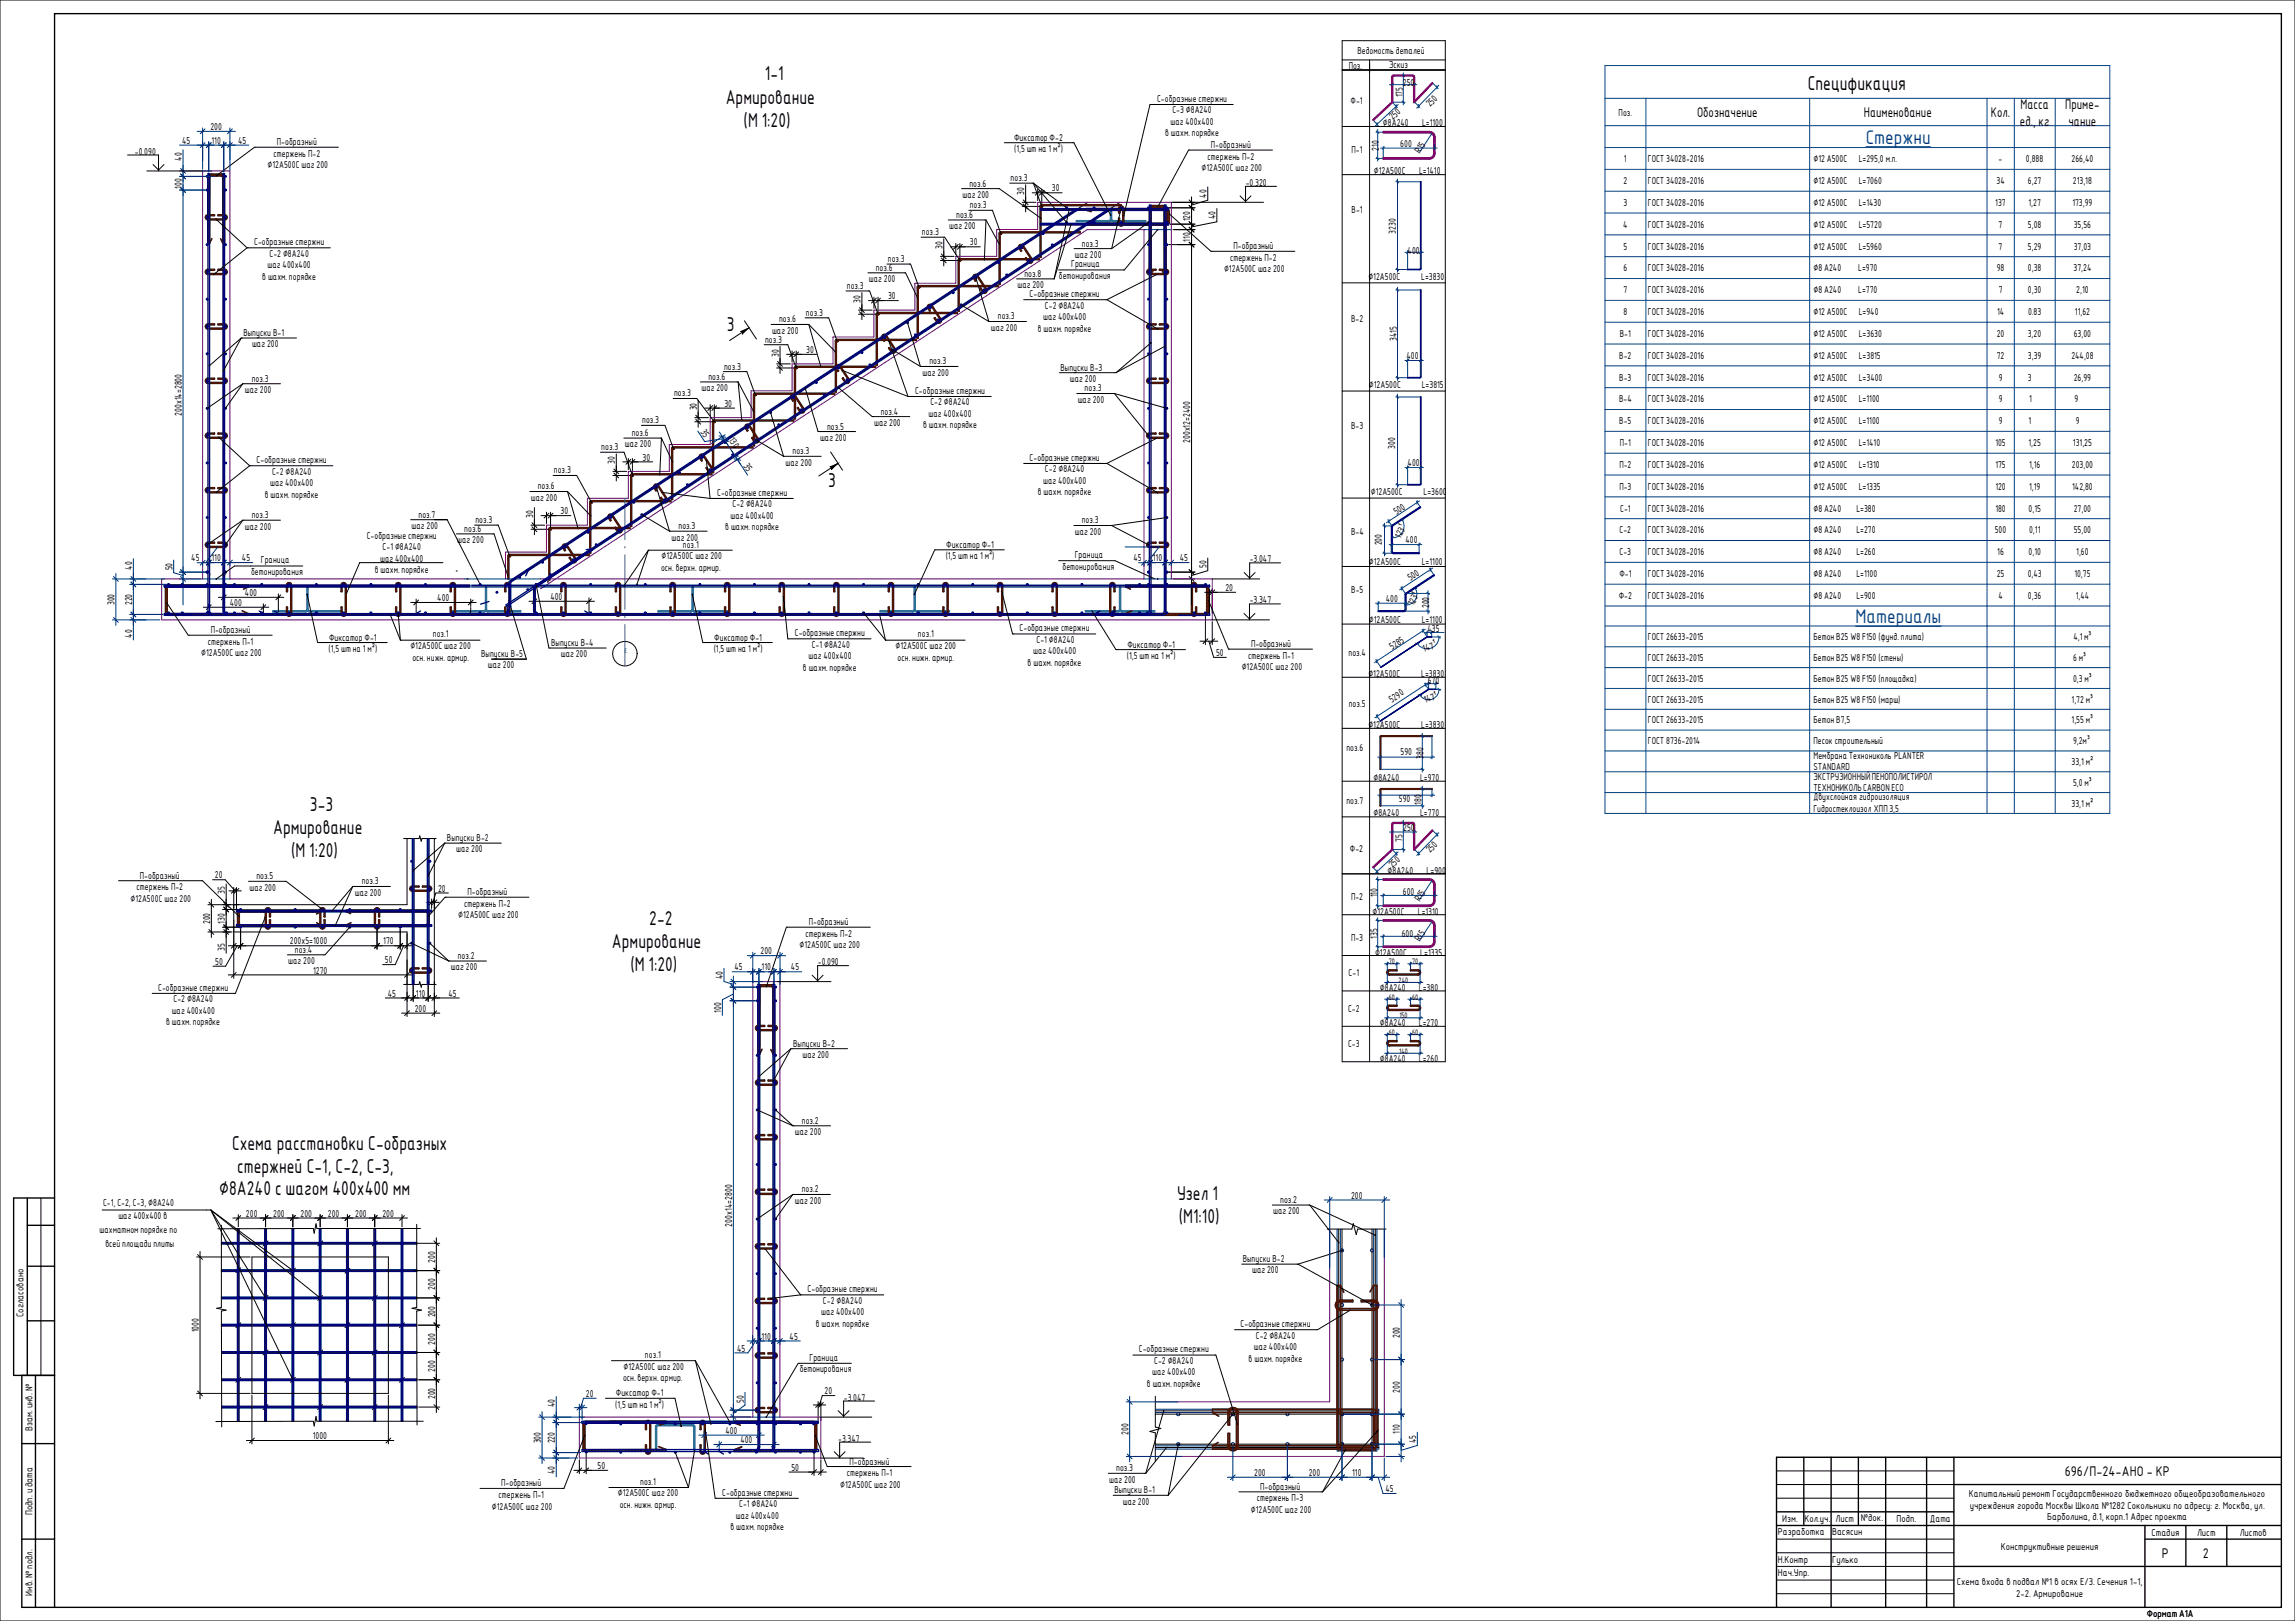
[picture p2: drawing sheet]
<svg xmlns="http://www.w3.org/2000/svg" width="841mm" height="594mm" viewBox="0 0 841 594" stroke-linecap="round" stroke-linejoin="round" font-family="sans-serif">
<defs><g id="words">
<g font-size="7.8" fill="#003f7f">
<text x="683.7" y="52.8">Стержни</text>
<text x="680" y="228.5">Материалы</text>
</g>
<g font-size="7.1">
<text x="280.4" y="29.5">1-1</text>
<text x="662.6" y="32.8">Спецификация</text>
<text x="266" y="38">Армирование</text>
<text x="272.5" y="46.5">(М 1:20)</text>
<text x="266.4" y="121.4">3</text>
<text x="303.5" y="178.3">3</text>
<text x="113.6" y="297.1">3-3</text>
<text x="100.1" y="305.6">Армирование</text>
<text x="106.6" y="314.2">(М 1:20)</text>
<text x="238" y="338.9">2-2</text>
<text x="224.3" y="347.4">Армирование</text>
<text x="231" y="355.9">(М 1:20)</text>
<text x="85" y="421.4">Схема расстановки С-образных</text>
<text x="87" y="429.7">стержней С-1, С-2, С-3,</text>
<text x="80.3" y="438.1">∅8А240 с шагом 400х400 мм</text>
<text x="431.4" y="439.9">Узел 1</text>
<text x="432" y="448.3">(М1:10)</text>
</g>
<g font-size="4.9">
<text x="740.5" y="40">Масса</text>
<text x="756.9" y="40">Приме-</text>
<text x="622" y="43">Обозначение</text>
<text x="683.1" y="43">Наименование</text>
<text x="729.6" y="43">Кол.</text>
<text x="740.3" y="46">ед., кг</text>
<text x="758.1" y="46">чание</text>
<text x="756.7" y="541">696/П-24-АНО - КР</text>
<text x="792.3" y="570.9">Р</text>
<text x="807.3" y="570.9">2</text>
</g>
<g font-size="3.5">
<text x="497.5" y="19.7">Ведомость деталей</text>
<text x="494.3" y="25.1">Поз.</text>
<text x="509.1" y="24.9">Эскиз</text>
<text x="514.1" y="35.7" transform="rotate(-90 514.1 35.7)">175</text>
<text x="514.1" y="31.5">250</text>
<text x="424" y="37.3">С-образные стержни</text>
<text x="429.7" y="41.5">С-3 ∅8А240</text>
<text x="494.9" y="38.2">Ф-1</text>
<text x="524.2" y="39.4" transform="rotate(-46 524.2 39.4)">250</text>
<text x="77.1" y="47.7">200</text>
<text x="429" y="45.8">шаг 400х400</text>
<text x="506.8" y="46.1">∅8А240</text>
<text x="510.5" y="44.2" transform="rotate(-43 510.5 44.2)">250</text>
<text x="521.1" y="46.1">L=1100</text>
<text x="593.2" y="42.4">Поз.</text>
<text x="66.7" y="52.7">45</text>
<text x="77.5" y="52.7">110</text>
<text x="87.2" y="52.7">45</text>
<text x="101.5" y="53.2">П-образный</text>
<text x="371.7" y="51.6">Фиксатор Ф-2</text>
<text x="427" y="50">в шахм. порядке</text>
<text x="513.2" y="53.8">600</text>
<text x="49.5" y="56.6">-0.090</text>
<text x="66.6" y="58.9" transform="rotate(-90 66.6 58.9)">40</text>
<text x="100.3" y="57.4">стержень П-2</text>
<text x="371.7" y="55.8">(1,5 шт на 1 м²)</text>
<text x="442.6" y="58.5">стержень П-2</text>
<text x="443.8" y="54.3">П-образный</text>
<text x="495.4" y="56">П-1</text>
<text x="505.3" y="55.2" transform="rotate(-90 505.3 55.2)">210</text>
<text x="520.3" y="56.5" transform="rotate(-57 520.3 56.5)">R15</text>
<text x="595.2" y="59.5">1</text>
<text x="603.9" y="59.5">ГОСТ 34028-2016</text>
<text x="664.6" y="59.5">∅12 А500С</text>
<text x="681.2" y="59.5">L=295,0 м.п.</text>
<text x="732.5" y="59.5">-</text>
<text x="742.5" y="59.5">0,888</text>
<text x="759.2" y="59.5">266,40</text>
<text x="98.1" y="61.7">∅12А500С шаг 200</text>
<text x="440.4" y="62.7">∅12А500С шаг 200</text>
<text x="503.5" y="63.6">∅12А500С</text>
<text x="520.1" y="63.6">L=1410</text>
<text x="66.6" y="69.1" transform="rotate(-90 66.6 69.1)">100</text>
<text x="355.3" y="68.4">поз.6</text>
<text x="370.4" y="66.4">поз.3</text>
<text x="375.4" y="71.5" transform="rotate(-90 375.4 71.5)">30</text>
<text x="385.5" y="70.2">30</text>
<text x="456.6" y="68.1">-0.320</text>
<text x="595" y="67.5">2</text>
<text x="603.9" y="67.5">ГОСТ 34028-2016</text>
<text x="664.6" y="67.5">∅12 А500С</text>
<text x="681.2" y="67.5">L=7060</text>
<text x="731.7" y="67.5">34</text>
<text x="743.2" y="67.5">6,27</text>
<text x="759.7" y="67.5">213,18</text>
<text x="352.7" y="72.5">шаг 200</text>
<text x="355.4" y="76.3">поз.3</text>
<text x="442.1" y="72.5" transform="rotate(-90 442.1 72.5)">40</text>
<text x="595" y="75.5">3</text>
<text x="603.9" y="75.5">ГОСТ 34028-2016</text>
<text x="664.6" y="75.5">∅12 А500С</text>
<text x="681.2" y="75.5">L=1430</text>
<text x="731.3" y="75.5">137</text>
<text x="743.4" y="75.5">1,27</text>
<text x="759.5" y="75.5">173,99</text>
<text x="350.4" y="79.9">поз.6</text>
<text x="436.2" y="81.1" transform="rotate(-90 436.2 81.1)">120</text>
<text x="445.5" y="80.4" transform="rotate(-90 445.5 80.4)">40</text>
<text x="495.3" y="78.2">В-1</text>
<text x="594.9" y="83.5">4</text>
<text x="603.9" y="83.5">ГОСТ 34028-2016</text>
<text x="664.6" y="83.5">∅12 А500С</text>
<text x="681.2" y="83.5">L=5720</text>
<text x="732.5" y="83.5">7</text>
<text x="743.2" y="83.5">5,08</text>
<text x="760" y="83.5">35,56</text>
<text x="93.1" y="89.8">С-образные стержни</text>
<text x="337.9" y="86.2">поз.3</text>
<text x="347.9" y="84">шаг 200</text>
<text x="355.5" y="90">30</text>
<text x="436.2" y="88.7" transform="rotate(-90 436.2 88.7)">110</text>
<text x="511.5" y="85.7" transform="rotate(-90 511.5 85.7)">3230</text>
<text x="98.7" y="94.1">С-2 ∅8А240</text>
<text x="345.4" y="91.3" transform="rotate(-90 345.4 91.3)">30</text>
<text x="393.9" y="94.5">шаг 200</text>
<text x="396.5" y="90.4">поз.3</text>
<text x="450.8" y="95.6">стержень П-2</text>
<text x="452" y="91.4">П-образный</text>
<text x="515.9" y="92.9">400</text>
<text x="595" y="91.5">5</text>
<text x="603.9" y="91.5">ГОСТ 34028-2016</text>
<text x="664.6" y="91.5">∅12 А500С</text>
<text x="681.2" y="91.5">L=5960</text>
<text x="732.5" y="91.5">7</text>
<text x="743.2" y="91.5">5,29</text>
<text x="760" y="91.5">37,03</text>
<text x="98.1" y="98.3">шаг 400х400</text>
<text x="321" y="99.2">поз.6</text>
<text x="325.4" y="96">поз.3</text>
<text x="375.4" y="101.5">поз.8</text>
<text x="392.6" y="97.9">Граница</text>
<text x="448.6" y="99.8">∅12А500С шаг 200</text>
<text x="595" y="99.5">6</text>
<text x="603.9" y="99.5">ГОСТ 34028-2016</text>
<text x="664.6" y="99.5">∅8 А240</text>
<text x="681" y="99.5">L=970</text>
<text x="731.8" y="99.5">98</text>
<text x="743.2" y="99.5">0,38</text>
<text x="759.9" y="99.5">37,24</text>
<text x="96.1" y="102.5">в шахм. порядке</text>
<text x="310.4" y="105.9">поз.3</text>
<text x="318.4" y="103.4">шаг 200</text>
<text x="372.9" y="105.6">шаг 200</text>
<text x="388.1" y="102.1">бетонирования</text>
<text x="501.5" y="102.7">∅12А500С</text>
<text x="520.9" y="102.7">L=3830</text>
<text x="595" y="107.5">7</text>
<text x="603.9" y="107.5">ГОСТ 34028-2016</text>
<text x="664.6" y="107.5">∅8 А240</text>
<text x="681" y="107.5">L=770</text>
<text x="732.5" y="107.5">7</text>
<text x="743.2" y="107.5">0,30</text>
<text x="760.9" y="107.5">2,10</text>
<text x="315.4" y="111" transform="rotate(-90 315.4 111)">30</text>
<text x="325.5" y="109.7">30</text>
<text x="377.3" y="108.8">С-образные стержни</text>
<text x="383" y="113.1">С-2 ∅8А240</text>
<text x="285.5" y="118.2">поз.6</text>
<text x="295.4" y="115.7">поз.3</text>
<text x="365.7" y="117.1">поз.3</text>
<text x="382.3" y="117.3">шаг 400х400</text>
<text x="495.1" y="117.8">В-2</text>
<text x="595" y="115.5">8</text>
<text x="603.9" y="115.5">ГОСТ 34028-2016</text>
<text x="664.6" y="115.5">∅12 А500С</text>
<text x="681.2" y="115.5">L=940</text>
<text x="731.9" y="115.5">14</text>
<text x="743.3" y="115.5">0.83</text>
<text x="760.4" y="115.5">11,62</text>
<text x="89.2" y="123.1">Выпуски В-1</text>
<text x="280.4" y="125.6">поз.3</text>
<text x="282.9" y="122.3">шаг 200</text>
<text x="363.1" y="121.2">шаг 200</text>
<text x="380.3" y="121.5">в шахм. порядке</text>
<text x="511.9" y="125.1" transform="rotate(-90 511.9 125.1)">3415</text>
<text x="593.6" y="123.5">В-1</text>
<text x="603.9" y="123.5">ГОСТ 34028-2016</text>
<text x="664.6" y="123.5">∅12 А500С</text>
<text x="681.2" y="123.5">L=3630</text>
<text x="731.8" y="123.5">20</text>
<text x="743.1" y="123.5">3,20</text>
<text x="760" y="123.5">63,00</text>
<text x="92.4" y="127.3">шаг 200</text>
<text x="285.4" y="130.7" transform="rotate(-90 285.4 130.7)">30</text>
<text x="295.5" y="129.4">30</text>
<text x="515.4" y="131.5">400</text>
<text x="593.4" y="131.5">В-2</text>
<text x="603.9" y="131.5">ГОСТ 34028-2016</text>
<text x="664.6" y="131.5">∅12 А500С</text>
<text x="681.2" y="131.5">L=3815</text>
<text x="731.8" y="131.5">72</text>
<text x="743.2" y="131.5">3,39</text>
<text x="759.1" y="131.5">244,08</text>
<text x="265.4" y="135.4">поз.3</text>
<text x="338" y="137.7">шаг 200</text>
<text x="340.6" y="133.6">поз.3</text>
<text x="388.7" y="135.8">Выпуски В-3</text>
<text x="92.3" y="139.9">поз.3</text>
<text x="257" y="143.4">шаг 200</text>
<text x="259.6" y="139.2">поз.6</text>
<text x="392.1" y="140">шаг 200</text>
<text x="397.5" y="143.5">поз.3</text>
<text x="501.7" y="142.3">∅12А500С</text>
<text x="521.1" y="142.3">L=3815</text>
<text x="593.4" y="139.5">В-3</text>
<text x="603.9" y="139.5">ГОСТ 34028-2016</text>
<text x="664.6" y="139.5">∅12 А500С</text>
<text x="681.2" y="139.5">L=3400</text>
<text x="732.5" y="139.5">9</text>
<text x="743.2" y="139.5">3</text>
<text x="760" y="139.5">26,99</text>
<text x="89.7" y="144.1">шаг 200</text>
<text x="247" y="145.3">поз.3</text>
<text x="265.5" y="149.1">30</text>
<text x="335.3" y="144.3">С-образные стержни</text>
<text x="341" y="148.5">С-2 ∅8А240</text>
<text x="394.9" y="147.6">шаг 200</text>
<text x="593.4" y="147.5">В-4</text>
<text x="603.9" y="147.5">ГОСТ 34028-2016</text>
<text x="664.6" y="147.5">∅12 А500С</text>
<text x="681.2" y="147.5">L=1100</text>
<text x="732.5" y="147.5">9</text>
<text x="743.6" y="147.5">1</text>
<text x="760.2" y="147.5">9</text>
<text x="66.6" y="152.4" transform="rotate(-90 66.6 152.4)">200х14=2800</text>
<text x="235.4" y="155.1">поз.3</text>
<text x="255.4" y="150.4" transform="rotate(-90 255.4 150.4)">30</text>
<text x="322.8" y="151.9">поз.4</text>
<text x="340.3" y="152.8">шаг 400х400</text>
<text x="593.4" y="155.5">В-5</text>
<text x="603.9" y="155.5">ГОСТ 34028-2016</text>
<text x="664.6" y="155.5">∅12 А500С</text>
<text x="681.2" y="155.5">L=1100</text>
<text x="732.5" y="155.5">9</text>
<text x="743.4" y="155.5">1</text>
<text x="760.7" y="155.5">9</text>
<text x="231.5" y="159.8">поз.6</text>
<text x="256.6" y="158.4" transform="rotate(57 256.6 158.4)">35</text>
<text x="267" y="161.3" transform="rotate(57 267 161.3)">130</text>
<text x="300.5" y="161.6">шаг 200</text>
<text x="303.1" y="157.4">поз.5</text>
<text x="320.4" y="156.1">шаг 200</text>
<text x="338.3" y="157">в шахм. порядке</text>
<text x="495.1" y="157.1">В-3</text>
<text x="220.4" y="165">поз.3</text>
<text x="228.9" y="164">шаг 200</text>
<text x="290.4" y="166.5">поз.3</text>
<text x="436.2" y="162.4" transform="rotate(-90 436.2 162.4)">200х12=2400</text>
<text x="511.4" y="164.5" transform="rotate(-90 511.4 164.5)">300</text>
<text x="593.7" y="163.5">П-1</text>
<text x="603.9" y="163.5">ГОСТ 34028-2016</text>
<text x="664.6" y="163.5">∅12 А500С</text>
<text x="681.2" y="163.5">L=1410</text>
<text x="731.3" y="163.5">105</text>
<text x="743.4" y="163.5">1,25</text>
<text x="759.7" y="163.5">131,25</text>
<text x="94.1" y="169.7">С-образные стержни</text>
<text x="99.7" y="173.9">С-2 ∅8А240</text>
<text x="203" y="173.5">поз.3</text>
<text x="225.4" y="170.1" transform="rotate(-90 225.4 170.1)">30</text>
<text x="235.5" y="168.8">30</text>
<text x="272.3" y="170.7" transform="rotate(57 272.3 170.7)">35</text>
<text x="287.9" y="170.7">шаг 200</text>
<text x="377.3" y="168.9">С-образные стержни</text>
<text x="382.9" y="173.1">С-2 ∅8А240</text>
<text x="515.9" y="170.9">400</text>
<text x="593.5" y="171.5">П-2</text>
<text x="603.9" y="171.5">ГОСТ 34028-2016</text>
<text x="664.6" y="171.5">∅12 А500С</text>
<text x="681.2" y="171.5">L=1310</text>
<text x="731.3" y="171.5">175</text>
<text x="743.6" y="171.5">1,16</text>
<text x="759.3" y="171.5">203,00</text>
<text x="99" y="178.2">шаг 400х400</text>
<text x="197.1" y="179.4">поз.6</text>
<text x="382.3" y="177.3">шаг 400х400</text>
<text x="593.5" y="179.5">П-3</text>
<text x="603.9" y="179.5">ГОСТ 34028-2016</text>
<text x="664.6" y="179.5">∅12 А500С</text>
<text x="681.2" y="179.5">L=1335</text>
<text x="731.3" y="179.5">120</text>
<text x="743.6" y="179.5">1,19</text>
<text x="759.4" y="179.5">142,80</text>
<text x="97" y="182.4">в шахм. порядке</text>
<text x="194.5" y="183.5">шаг 200</text>
<text x="262.8" y="181.7">С-образные стержни</text>
<text x="268.4" y="185.9">С-2 ∅8А240</text>
<text x="380.3" y="181.6">в шахм. порядке</text>
<text x="502.4" y="181.5">∅12А500С</text>
<text x="521.7" y="181.5">L=3600</text>
<text x="92.3" y="189.9">поз.3</text>
<text x="153.4" y="189.7">поз.7</text>
<text x="174.2" y="191.7">поз.3</text>
<text x="195.4" y="189.8" transform="rotate(-90 195.4 189.8)">30</text>
<text x="205.5" y="188.5">30</text>
<text x="267.7" y="190.1">шаг 400х400</text>
<text x="396.4" y="191.8">поз.3</text>
<text x="511.8" y="188.9" transform="rotate(-33 511.8 188.9)">500</text>
<text x="593.8" y="187.5">С-1</text>
<text x="603.9" y="187.5">ГОСТ 34028-2016</text>
<text x="664.6" y="187.5">∅8 А240</text>
<text x="680.3" y="187.5">L=380</text>
<text x="731.3" y="187.5">180</text>
<text x="743.4" y="187.5">0,15</text>
<text x="760" y="187.5">27,00</text>
<text x="89.7" y="194.1">шаг 200</text>
<text x="134.4" y="197.5">С-образные стержни</text>
<text x="150.8" y="193.9">шаг 200</text>
<text x="170.2" y="194.9">поз.6</text>
<text x="248.6" y="193.9">поз.3</text>
<text x="265.8" y="194.4">в шахм. порядке</text>
<text x="393.9" y="196">шаг 200</text>
<text x="495.2" y="196.1">В-4</text>
<text x="513.2" y="197.4" transform="rotate(-62 513.2 197.4)">123°</text>
<text x="593.5" y="195.5">С-2</text>
<text x="603.9" y="195.5">ГОСТ 34028-2016</text>
<text x="664.6" y="195.5">∅8 А240</text>
<text x="680.3" y="195.5">L=270</text>
<text x="731.1" y="195.5">500</text>
<text x="743.6" y="195.5">0,11</text>
<text x="760" y="195.5">55,00</text>
<text x="140.2" y="201.7">С-1 ∅8А240</text>
<text x="167.6" y="199.1">шаг 200</text>
<text x="246.1" y="198.1">шаг 200</text>
<text x="250.3" y="200.8">поз.1</text>
<text x="346.8" y="200.8">Фиксатор Ф-1</text>
<text x="506.5" y="199.9" transform="rotate(-90 506.5 199.9)">200</text>
<text x="515.1" y="199.1">400</text>
<text x="593.5" y="203.5">С-3</text>
<text x="603.9" y="203.5">ГОСТ 34028-2016</text>
<text x="664.6" y="203.5">∅8 А240</text>
<text x="680.3" y="203.5">L=260</text>
<text x="732" y="203.5">16</text>
<text x="743.4" y="203.5">0,10</text>
<text x="760.9" y="203.5">1,60</text>
<text x="48.4" y="208.7" transform="rotate(-90 48.4 208.7)">40</text>
<text x="63.2" y="209" transform="rotate(-90 63.2 209)">50</text>
<text x="70.1" y="205.7">45</text>
<text x="77.5" y="205.7">110</text>
<text x="88.7" y="205.7">45</text>
<text x="95.6" y="206.4">Граница</text>
<text x="139.3" y="205.9">шаг 400х400</text>
<text x="242.3" y="209.2">осн. верхн. армир.</text>
<text x="242.4" y="205">∅12А500С шаг 200</text>
<text x="346.6" y="205">(1,5 шт на 1 м²)</text>
<text x="389.4" y="208.8">бетонирования</text>
<text x="393.9" y="204.7">Граница</text>
<text x="415.4" y="205.7">45</text>
<text x="422.5" y="205.7">110</text>
<text x="432.4" y="205.7">45</text>
<text x="442.1" y="208.3" transform="rotate(-90 442.1 208.3)">50</text>
<text x="458" y="206">-3.047</text>
<text x="501.7" y="207.2">∅12А500С</text>
<text x="521.1" y="207.2">L=1100</text>
<text x="92" y="210.6">бетонирования</text>
<text x="137.4" y="210.2">в шахм. порядке</text>
<text x="516.9" y="212.9" transform="rotate(-33 516.9 212.9)">500</text>
<text x="593.5" y="211.5">Ф-1</text>
<text x="603.9" y="211.5">ГОСТ 34028-2016</text>
<text x="664.6" y="211.5">∅8 А240</text>
<text x="680.3" y="211.5">L=1100</text>
<text x="731.8" y="211.5">25</text>
<text x="743.1" y="211.5">0,43</text>
<text x="760.2" y="211.5">10,75</text>
<text x="42" y="221.8" transform="rotate(-90 42 221.8)">300</text>
<text x="48.4" y="221.8" transform="rotate(-90 48.4 221.8)">220</text>
<text x="89.8" y="218.4">400</text>
<text x="160.3" y="220.3">400</text>
<text x="201.7" y="219.9">400</text>
<text x="449.1" y="216.6">20</text>
<text x="458" y="221.1">-3.347</text>
<text x="495.2" y="217.2">В-5</text>
<text x="507.9" y="220.6">400</text>
<text x="593.3" y="219.5">Ф-2</text>
<text x="603.9" y="219.5">ГОСТ 34028-2016</text>
<text x="664.6" y="219.5">∅8 А240</text>
<text x="680.3" y="219.5">L=900</text>
<text x="732.4" y="219.5">4</text>
<text x="743.2" y="219.5">0,36</text>
<text x="760.8" y="219.5">1,44</text>
<text x="84.3" y="222.1">400</text>
<text x="518" y="222.1" transform="rotate(-62 518 222.1)">123°</text>
<text x="523.8" y="222.9" transform="rotate(-90 523.8 222.9)">200</text>
<text x="48.4" y="233.7" transform="rotate(-90 48.4 233.7)">40</text>
<text x="77.2" y="232.1">П-образный</text>
<text x="158.6" y="233.6">поз.1</text>
<text x="291.3" y="233.1">С-образные стержни</text>
<text x="336.4" y="233.6">поз.1</text>
<text x="373.7" y="231.3">С-образные стержни</text>
<text x="501.7" y="228.3">∅12А500С</text>
<text x="521.1" y="228.3">L=1100</text>
<text x="523.2" y="231.6">435</text>
<text x="76.2" y="236.3">стержень П-1</text>
<text x="120.4" y="239">(1,5 шт на 1 м²)</text>
<text x="120.6" y="234.7">Фиксатор Ф-1</text>
<text x="150.4" y="237.8">∅12А500С шаг 200</text>
<text x="202" y="236.7">Выпуски В-4</text>
<text x="261.6" y="239">(1,5 шт на 1 м²)</text>
<text x="261.8" y="234.7">Фиксатор Ф-1</text>
<text x="297.5" y="237.4">С-1 ∅8А240</text>
<text x="328.2" y="237.9">∅12А500С шаг 200</text>
<text x="378.6" y="239.8">шаг 400х400</text>
<text x="379.8" y="235.6">С-1 ∅8А240</text>
<text x="413.2" y="237.3">Фиксатор Ф-1</text>
<text x="458.5" y="237.2">П-образный</text>
<text x="510.3" y="238.3" transform="rotate(-33 510.3 238.3)">5285</text>
<text x="521.9" y="238.8" transform="rotate(-17 521.9 238.8)">147°</text>
<text x="603.9" y="234.6">ГОСТ 26633-2015</text>
<text x="664.6" y="234.6">Бетон В25 W8 F150 (фунд. плита)</text>
<text x="759.9" y="234.6">4,1 м³</text>
<text x="73.8" y="240.5">∅12А500С шаг 200</text>
<text x="151.1" y="242.1">осн. нижн. армир.</text>
<text x="176.4" y="240.9">Выпуски В-5</text>
<text x="178.8" y="245">шаг 200</text>
<text x="205.5" y="240.9">шаг 200</text>
<text x="294.2" y="245.8">в шахм. порядке</text>
<text x="296.3" y="241.6">шаг 400х400</text>
<text x="329" y="242.1">осн. нижн. армир.</text>
<text x="376.6" y="244">в шахм. порядке</text>
<text x="413" y="241.6">(1,5 шт на 1 м²)</text>
<text x="445.7" y="240.4">50</text>
<text x="455.1" y="245.6">∅12А500С шаг 200</text>
<text x="457.5" y="241.4">стержень П-1</text>
<text x="494.2" y="240.5">поз.4</text>
<text x="603.9" y="242.2">ГОСТ 26633-2015</text>
<text x="664.6" y="242.2">Бетон В25 W8 F150 (стены)</text>
<text x="759.7" y="242.2">6 м³</text>
<text x="501.5" y="248">∅12А500С</text>
<text x="520.9" y="248">L=3830</text>
<text x="523.3" y="250.7">670</text>
<text x="603.9" y="249.9">ГОСТ 26633-2015</text>
<text x="664.6" y="249.9">Бетон В25 W8 F150 (площадка)</text>
<text x="759.7" y="249.9">0,3 м³</text>
<text x="510" y="257.6" transform="rotate(-33 510 257.6)">5290</text>
<text x="522.2" y="257.5" transform="rotate(-17 522.2 257.5)">147°</text>
<text x="603.9" y="257.5">ГОСТ 26633-2015</text>
<text x="664.6" y="257.5">Бетон В25 W8 F150 (марш)</text>
<text x="759.2" y="257.5">1,72 м³</text>
<text x="494.3" y="259.3">поз.5</text>
<text x="501.5" y="266.8">∅12А500С</text>
<text x="520.9" y="266.8">L=3830</text>
<text x="603.9" y="265.1">ГОСТ 26633-2015</text>
<text x="664.6" y="265.1">Бетон В7,5</text>
<text x="759.2" y="265.1">1,55 м³</text>
<text x="493.4" y="275.3">поз.6</text>
<text x="603.9" y="272.8">ГОСТ 8736-2014</text>
<text x="664.6" y="272.8">Песок строительный</text>
<text x="759.7" y="272.8">9,2м³</text>
<text x="513.3" y="276.6">590</text>
<text x="521.7" y="278" transform="rotate(-90 521.7 278)">380</text>
<text x="664.6" y="278.1">Мембрана Технониколь PLANTER</text>
<text x="759.2" y="280.4">33,1 м²</text>
<text x="503.3" y="286.1">∅8А240</text>
<text x="520.4" y="286.1">L=970</text>
<text x="664.6" y="282.2">STANDARD</text>
<text x="664.6" y="285.7">ЭКСТРУЗИОННЫЙ ПЕНОПОЛИСТИРОЛ</text>
<text x="512.7" y="293.8">590</text>
<text x="664.6" y="289.9">ТЕХНОНИКОЛЬ CARBON ECO</text>
<text x="664.6" y="293.3">Двухслойная гидроизоляция</text>
<text x="759.7" y="288">5,0 м³</text>
<text x="493.4" y="294.7">поз.7</text>
<text x="503.3" y="299.2">∅8А240</text>
<text x="520.4" y="299.2">L=770</text>
<text x="521" y="294.9" transform="rotate(-90 521 294.9)">180</text>
<text x="664.6" y="297.5">Гидростеклоизол ХПП 3,5</text>
<text x="759.2" y="295.7">33,1 м²</text>
<text x="514.2" y="304.7">250</text>
<text x="163.8" y="308.2">Выпуски В-2</text>
<text x="514" y="308.5" transform="rotate(-90 514 308.5)">75</text>
<text x="167.2" y="312.4">шаг 200</text>
<text x="494.7" y="312.1">Ф-2</text>
<text x="524.1" y="312.8" transform="rotate(-46 524.1 312.8)">250</text>
<text x="51.3" y="322">П-образный</text>
<text x="78.8" y="321.9">20</text>
<text x="94" y="322.2">поз.5</text>
<text x="508.5" y="320.4">∅8А240</text>
<text x="510.3" y="318.2" transform="rotate(-43 510.3 318.2)">250</text>
<text x="522.8" y="320.4">L=900</text>
<text x="50.1" y="326.3">стержень П-2</text>
<text x="82.4" y="327.7" transform="rotate(-90 82.4 327.7)">35</text>
<text x="91.4" y="326.4">шаг 200</text>
<text x="130" y="328.3">шаг 200</text>
<text x="132.6" y="324.1">поз.3</text>
<text x="160.6" y="326.8">20</text>
<text x="171.3" y="328.1">П-образный</text>
<text x="495.1" y="329.9">П-2</text>
<text x="504.8" y="328.9" transform="rotate(-90 504.8 328.9)">110</text>
<text x="514.1" y="327.9">600</text>
<text x="47.8" y="330.5">∅12А500С шаг 200</text>
<text x="170.1" y="332.3">стержень П-2</text>
<text x="503" y="335.3">∅12А500С</text>
<text x="519.6" y="335.3">L=1310</text>
<text x="520.3" y="330.4" transform="rotate(-57 520.3 330.4)">R15</text>
<text x="77" y="338.7" transform="rotate(-90 77 338.7)">200</text>
<text x="82.4" y="338.5" transform="rotate(-90 82.4 338.5)">130</text>
<text x="167.9" y="336.5">∅12А500С шаг 200</text>
<text x="296.4" y="339">П-образный</text>
<text x="106.2" y="346.1">200х5=1000</text>
<text x="140.5" y="346.1">170</text>
<text x="293" y="347.5">∅12А500С шаг 200</text>
<text x="295.2" y="343.3">стержень П-2</text>
<text x="495.1" y="344.8">П-3</text>
<text x="504.8" y="344.1" transform="rotate(-90 504.8 344.1)">135</text>
<text x="513.7" y="343.3">600</text>
<text x="520.3" y="345.4" transform="rotate(-57 520.3 345.4)">R15</text>
<text x="78.9" y="353.6">50</text>
<text x="82.4" y="348.5" transform="rotate(-90 82.4 348.5)">35</text>
<text x="105.7" y="353.3">шаг 200</text>
<text x="108.1" y="349.2">поз.4</text>
<text x="141.1" y="353">50</text>
<text x="167.8" y="351.5">поз.2</text>
<text x="278.7" y="349.7">200</text>
<text x="299.7" y="353.7">-0.090</text>
<text x="503.9" y="350.4">∅12А500С</text>
<text x="520.5" y="350.4">L=1335</text>
<text x="114.8" y="356.8">1270</text>
<text x="165.2" y="355.6">шаг 200</text>
<text x="264.8" y="358.8" transform="rotate(-90 264.8 358.8)">40</text>
<text x="269.2" y="355.7">45</text>
<text x="279.1" y="355.7">110</text>
<text x="289.9" y="355.7">45</text>
<text x="494.3" y="357.8">С-1</text>
<text x="58" y="363.1">С-образные стержни</text>
<text x="142.1" y="365.2">45</text>
<text x="152.4" y="365.2">110</text>
<text x="164.4" y="365.2">45</text>
<text x="505.7" y="363.2">∅8А240</text>
<text x="520" y="363.2">L=380</text>
<text x="62.9" y="371.5">шаг 400х400</text>
<text x="63.6" y="367.3">С-2 ∅8А240</text>
<text x="152" y="370.8">200</text>
<text x="264.2" y="371.2" transform="rotate(-90 264.2 371.2)">100</text>
<text x="494" y="370.8">С-2</text>
<text x="60.9" y="375.8">в шахм. порядке</text>
<text x="505.7" y="376.2">∅8А240</text>
<text x="520" y="376.2">L=270</text>
<text x="290.7" y="383.6">Выпуски В-2</text>
<text x="494" y="383.8">С-3</text>
<text x="294.1" y="387.7">шаг 200</text>
<text x="505.7" y="389.1">∅8А240</text>
<text x="520" y="389.1">L=260</text>
<text x="293.9" y="411.8">поз.2</text>
<text x="291.3" y="416">шаг 200</text>
<text x="293.8" y="437">поз.2</text>
<text x="37.8" y="441.8">С-1, С-2, С-3, ∅8А240</text>
<text x="291.3" y="441.2">шаг 200</text>
<text x="469.2" y="440.9">поз.2</text>
<text x="495.1" y="439.3">200</text>
<text x="43.4" y="446.8">шаг 400х400 в</text>
<text x="90.2" y="445.9">200</text>
<text x="100.2" y="445.9">200</text>
<text x="110.2" y="445.9">200</text>
<text x="120.2" y="445.9">200</text>
<text x="130.2" y="445.9">200</text>
<text x="140.2" y="445.9">200</text>
<text x="268.3" y="449.5" transform="rotate(-90 268.3 449.5)">200х14=2800</text>
<text x="466.6" y="445">шаг 200</text>
<text x="36.5" y="451.8">шахматномпорядке по</text>
<text x="38.6" y="456.8">всей площади плиты</text>
<text x="159.4" y="462.8" transform="rotate(-90 159.4 462.8)">200</text>
<text x="455.5" y="462.5">Выпуски В-2</text>
<text x="458.9" y="466.7">шаг 200</text>
<text x="159.4" y="472.8" transform="rotate(-90 159.4 472.8)">200</text>
<text x="296" y="473.6">С-образные стержни</text>
<text x="301.6" y="477.8">С-2 ∅8А240</text>
<text x="8.6" y="482.7" transform="rotate(-90 8.6 482.7)">Согласовано</text>
<text x="159.4" y="482.8" transform="rotate(-90 159.4 482.8)">200</text>
<text x="300.9" y="482">шаг 400х400</text>
<text x="72.8" y="488.3" transform="rotate(-90 72.8 488.3)">1000</text>
<text x="279.1" y="490.9">110</text>
<text x="289.4" y="490.9">45</text>
<text x="298.9" y="486.3">в шахм. порядке</text>
<text x="454.6" y="486.3">С-образные стержни</text>
<text x="460.2" y="490.6">С-2 ∅8А240</text>
<text x="513" y="490.4" transform="rotate(-90 513 490.4)">200</text>
<text x="159.4" y="492.8" transform="rotate(-90 159.4 492.8)">200</text>
<text x="236.4" y="497.7">поз.1</text>
<text x="270.1" y="495.3">45</text>
<text x="417.4" y="495.6">С-образные стержни</text>
<text x="459.6" y="494.8">шаг 400х400</text>
<text x="159.4" y="502.8" transform="rotate(-90 159.4 502.8)">200</text>
<text x="228.5" y="501.9">∅12А500С шаг 200</text>
<text x="293.1" y="502.8">бетонирования</text>
<text x="296.7" y="498.6">Граница</text>
<text x="423" y="499.8">С-2 ∅8А240</text>
<text x="457.6" y="499">в шахм. порядке</text>
<text x="228.3" y="506.1">осн. верхн. армир.</text>
<text x="420.3" y="508.3">в шахм. порядке</text>
<text x="422.3" y="504.1">шаг 400х400</text>
<text x="159.4" y="512.8" transform="rotate(-90 159.4 512.8)">200</text>
<text x="203.4" y="515.8" transform="rotate(-90 203.4 515.8)">40</text>
<text x="214.7" y="512">20</text>
<text x="225.5" y="515.9">(1,5 шт на 1 м²)</text>
<text x="225.7" y="511.7">Фиксатор Ф-1</text>
<text x="272.5" y="514.1" transform="rotate(-90 272.5 514.1)">50</text>
<text x="302.2" y="511">20</text>
<text x="309.3" y="513.3">-3.047</text>
<text x="513" y="510.4" transform="rotate(-90 513 510.4)">200</text>
<text x="11.9" y="524.5" transform="rotate(-90 11.9 524.5)">Взам. инв. №</text>
<text x="114.7" y="527.4">1000</text>
<text x="265.8" y="525.5">400</text>
<text x="413.5" y="525.9" transform="rotate(-90 413.5 525.9)">200</text>
<text x="513" y="525.5" transform="rotate(-90 513 525.5)">110</text>
<text x="198.2" y="529" transform="rotate(-90 198.2 529)">300</text>
<text x="203.4" y="529" transform="rotate(-90 203.4 529)">220</text>
<text x="271.3" y="528.9">400</text>
<text x="307.2" y="528.3">-3.347</text>
<text x="518.9" y="528.8" transform="rotate(-90 518.9 528.8)">45</text>
<text x="219" y="538.4">50</text>
<text x="290" y="539">50</text>
<text x="311.4" y="536.7">П-образный</text>
<text x="409.1" y="539.2">поз.3</text>
<text x="183.7" y="544.7">П-образный</text>
<text x="203.4" y="540.3" transform="rotate(-90 203.4 540.3)">40</text>
<text x="234.6" y="544.2">поз.1</text>
<text x="307.9" y="545.2">∅12А500С шаг 200</text>
<text x="310.4" y="541">стержень П-1</text>
<text x="406.5" y="543.4">шаг 200</text>
<text x="459.6" y="540.9">200</text>
<text x="461.9" y="546">П-образный</text>
<text x="479.6" y="540.9">200</text>
<text x="495.6" y="540.9">110</text>
<text x="182.7" y="549">стержень П-1</text>
<text x="226.4" y="548.4">∅12А500С шаг 200</text>
<text x="264.7" y="548.1">С-образные стержни</text>
<text x="408.4" y="547.3">Выпуски В-1</text>
<text x="411.5" y="551.4">шаг 200</text>
<text x="460.7" y="550.2">стержень П-3</text>
<text x="507.7" y="546.8">45</text>
<text x="721.6" y="548.7">Капитальный ремонт Государственного бюджетного общеобразовательного</text>
<text x="11.9" y="555.3" transform="rotate(-90 11.9 555.3)">Подп. и дата</text>
<text x="180.3" y="553.2">∅12А500С шаг 200</text>
<text x="227.1" y="552.6">осн. нижн. армир.</text>
<text x="269.6" y="556.6">шаг 400х400</text>
<text x="270.9" y="552.3">С-1 ∅8А240</text>
<text x="458.4" y="554.5">∅12А500С шаг 200</text>
<text x="653.2" y="557.7">Изм. Кол.уч. Лист</text>
<text x="682" y="557.5">№док.</text>
<text x="695" y="557.7">Подп.</text>
<text x="707.3" y="557.7">Дата</text>
<text x="722" y="552.9">учреждения города Москвы Школа №1282 Сокольники по адресу: г. Москва, ул.</text>
<text x="750.3" y="557.1">Барболина, д.1, корп.1 Адрес проекта</text>
<text x="267.7" y="560.8">в шахм. порядке</text>
<text x="651.6" y="562.7">Разработка</text>
<text x="671.4" y="562.7">Васясин</text>
<text x="788.5" y="563">Стадия</text>
<text x="805.2" y="563">Лист</text>
<text x="820.8" y="563">Листов</text>
<text x="733.2" y="568.1">Конструктивные решения</text>
<text x="651.6" y="572.7">Н.Контр</text>
<text x="671.4" y="572.7">Гулько</text>
<text x="651.6" y="577.7">Нач.Упр.</text>
<text x="717.2" y="580.9">Схема входа в подвал №1 в осях Е/3. Сечения 1-1,</text>
<text x="11.9" y="584.8" transform="rotate(-90 11.9 584.8)">Инв. № подл.</text>
<text x="738.8" y="585.1">2-2. Армирование</text>
<text x="786.8" y="592.7">Формат А1А</text>
</g>
<g font-size="2.8">
<text x="509" y="353.4">70</text>
<text x="517.5" y="353.4">70</text>
<text x="512.6" y="360.2">240</text>
<text x="509" y="366.4">60</text>
<text x="517.5" y="366.4">60</text>
<text x="512.8" y="373.2">150</text>
<text x="509" y="379.3">60</text>
<text x="517.5" y="379.4">60</text>
<text x="512.8" y="386.2">140</text>
</g>
<text font-size="2.6" fill="#3f4f7f" x="228.9" y="239.4">Е</text>
</g></defs>
<path d="M271.6 121.5l2.6-1.2-2.2 2.1 .1-.6zM304.3 171.1l2.6-1.2-2.2 2.1 .1-.6z" fill="#000"/>
<g fill="#fff">
<path d="M87.5 333.8l.7-.2h29.2v.6h-29.4l-.3 .4v3.9l.3 .4 29.4 .1v.6l-29.5-.1-.7-.5-.1-.5v-3.8z"/>
<path d="M127 333.6h29.4l.9 .8v4.3l-.3 .5-.8 .4h-29.2v-.6l29.3-.1 .4-.3v-3.9l-.4-.5h-29.3z"/>
</g>
<g fill="none" stroke="#000" stroke-width=".37">
<path d="M0 0h841.1v594.1h-841.1zM491.9 14.9h37.8v374.2h-37.8zM451.9 38.3h-30.5l-9.6 40.9M491.9 25.7h37.8M491.9 22h37.8M501.9 22v367.1M46.8 56.8h11.3v5.9M124 54h-30.7l-14 10.4M368.1 52.3h25.5l13.4 26.5M466.3 55h-30.7l-11.3 20.9M491.9 46.4h37.8M53.8 62.7h20.5"/>
<path d="M56.1 60.3l2 2 2-2M76.7 64.1l.7-.3h3.7l.8 .4 .3 .5 .1 24.5h-.6l-.1-24.3-.5-.5h-3.7l-.5 .4-.1 24.4h-.6l.1-24.3zM76.8 79.7l-.6 .6M76.8 78.6l-.6 .6M76.8 77.5l-.6 .6M76.8 76.4l-.6 .6M76.8 75.2l-.6 .6M76.8 74.1l-.6 .6M76.8 73l-.6 .6M76.8 71.8l-.6 .6M76.8 70.7l-.6 .6M76.9 69.6l-.7 .6"/>
<path d="M76.9 68.5l-.6 .6M76.9 67.3l-.6 .6M76.9 66.2l-.6 .6M76.9 65.1l-.6 .6M76.9 64l-.5 .5M78.1 63.8l-.6 .6M79.2 64.4h.1M79.2 63.8l-.6 .6M80.4 63.8l-.6 .6M81.4 63.9l-.5 .5M82 63.7v160.3l.2 .6 1 .6M82.1 64.4l-.5 .4"/>
<path d="M82.2 65.3l-.6 .6M82.2 66.4l-.6 .6M82.2 67.6l-.5 .6M82.3 68.7l-.6 .6M82.3 69.8l-.6 .6M82.3 70.9l-.6 .6M82.3 72l-.6 .6M82.3 73.2l-.6 .6M82.3 74.3l-.6 .6M82.3 75.4l-.6 .6M82.3 76.5l-.6 .6M82.3 77.6l-.6 .6"/>
<path d="M82.3 78.8l-.6 .6M82.3 79.9l-.6 .6M352.4 69.1h13.8l15.3 10.9M355 77.1h8.7l3.1 8.5M370.1 67.1h8.6M374.6 75.7h6.6M374.6 74.2h5.1M375 73.3l1.8 1.7M375 74.8l1.8 1.7M375.9 67.7v10M378.3 70.7h10.9M378.7 67.1l12.2 9"/>
<path d="M378.7 67.1l12.2 14.5M378.7 67.1l3.1 8.6M380.3 69.4v4.1M381.2 69.8l-1.8 1.7M381.3 76.8h47M381.4 79.9l.2 .1zM381.7 75.5l.1 .3zM381.8 69.4v5.6M382.7 69.8l-1.8 1.7M390.8 76.1l.2 .1zM391.7 76.7l.3 .1zM391.9 76.8l-5.6 25.4"/>
<path d="M398.6 74.2l-211.7 139M399 76.5l-.6 .6M400.1 76.5l-.6 .6M401.2 76.5l-.6 .6M402.4 76.5l-.6 .6M403.5 76.5l-.6 .6M404.6 76.5l-.6 .6M405.7 76.5l-.6 .6M406.8 76.5l-.6 .6M406.9 78.7l.1 .2zM408 76.5l-.6 .6M409.1 76.5l-.6 .6"/>
<path d="M410.2 76.5l-.6 .6M410.5 74.2l-214.6 141v8.8l.1 .6 1.1 .6M410.8 76.1l.2 .1zM410.9 76.1l-3.5 15M411.3 76.5l-.6 .6M411.7 79.1l.2 .1zM412.5 76.5l-.6 .6M413.6 76.5l-.6 .6M414.7 76.5l-.6 .6M415.8 76.5l-.6 .6M416.9 76.5l-.6 .6M418.1 76.5l-.6 .6"/>
<path d="M419.2 76.5l-.6 .6M420.3 76.5l-.6 .6M421.3 76.6l-.5 .5M421.3 76.5h-23.1v.6h23.1M421.6 75.7l.8-.4h3.8l.7 .4 .3 .5 .1 24.5h-.6v-24.3l-.5-.5h-3.8l-.5 .4-.1 24.4h-.6l.1-24.3zM421.9 80l-.6 .6M421.9 78.8l-.6 .6M421.9 77.7l-.6 .6M421.9 75.5l-.5 .4M421.9 76.6l-.6 .6M421.9 76.5h4.8M422.6 76.5l-.6 .6h4.7"/>
<path d="M423.1 75.3l-.6 .6M423.7 76.5l-.6 .6M424.2 75.9h.2M424.2 75.3l-.6 .6M424.8 76.5l-.6 .6M425.4 75.3l-.6 .6M425.9 76.5l-.6 .6M426.4 75.4l-.5 .5M426.7 76.9l-.3 .2M427 75.2v149l-.5 .8-366.2 .2M427.1 75.9l-.5 .4M427.3 76.5a1.11 1.11 0 0 1 1.2 1.1v4l-.3 .5-.9 .4-.6 .5"/>
<path d="M427.3 76.8l-.6 .6M427.3 77.1l.4 .1 .2 .4v3.9l-.6 .4M427.3 77.9l-.6 .6M427.3 79.1l-.6 .6M428 76.7l-.5 .4M428.2 76.2h9.7M428.5 77.3l-.6 .6M428.5 78.3l-.6 .7M428.5 79.5l-.6 .6M428.5 78.4l15.3 13.7h30.8M429.3 74.1h33.8M435.8 73.3l1.8 1.7"/>
<path d="M435.8 75.3l1.8 1.7M436.7 72.2v149.5M442.6 68.5v4.9l-5.9 1.8M446 76.4v4.9l-9.3 1.9M454.5 71.8l2 2 2-2M467.8 68.3h-11.3v5.8M491.9 64h37.8M520.7 66.6v32.1M76.8 88.7l-.4 .5M76.8 87.6l-.6 .6M76.8 86.5l-.6 .6M76.8 85.4l-.6 .6"/>
<path d="M76.8 84.2l-.6 .6M76.8 83.1l-.6 .6M76.8 82l-.6 .6M76.8 80.9l-.6 .6M79.2 80.3l.2 .2zM79.3 80.4l11.3 10.4M82.3 81l-.6 .6M82.3 82.1l-.6 .6M82.3 83.2l-.6 .6M82.3 84.4l-.6 .6M82.3 85.5l-.6 .6M82.3 86.6l-.6 .6"/>
<path d="M82.3 87.7l-.6 .6M82.3 88.8l-.3 .4M90.6 90.8l-12.3 9.8M90.6 90.8h30.5M318.1 100h13.8l4.6 9.6M325 96.8h8.7l3.1 8.5M337.5 86.9h8.7l5.6 8.6M344.6 95.5h6.6M344.6 94h5.1M345 93.1l1.8 1.7M345 94.6l1.8 1.7M345.9 87.5v10"/>
<path d="M347.6 80.6h13.7M348.3 90.5h10.9M350.3 89.2v4.1M351.2 89.6l-1.8 1.7M351.7 95.3l.2 .3zM351.8 89.2v5.6M352.7 89.6l-1.8 1.7M360.6 95.1l.3 .1zM361.3 80.6l5.2 9.3M361.3 80.6l-.5 14.6M366.4 89.8l.2 .2zM366.7 85.5l.1 .2z"/>
<path d="M381.3 82.2h47M390.8 81.5l.2 .1zM392.4 82.1l.3 .1zM392.5 82.2l-6.2 20M393.6 91.1h13.8M399.2 81.9l-.6 .6M400.3 81.9l-.6 .6M401.5 81.9l-.6 .6M402.6 81.9l-.6 .6M403.7 81.9l-.6 .6M404.8 81.9l-.6 .6M406 81.9l-.6 .6"/>
<path d="M407.1 81.9l-.6 .6M408.2 81.9l-.6 .6M409.3 81.9l-.6 .6M410.4 81.9l-.6 .6M411.6 81.9l-.6 .6M412.7 81.9l-.6 .6M413.8 81.9l-.6 .6M414.9 81.9l-.6 .6M416.1 81.9l-.6 .6M417.2 81.9l-.6 .6M418.3 81.9l-.6 .6M419.4 81.9l-.6 .6"/>
<path d="M420.5 81.9l-.6 .6M420.8 81.5l.2 .2zM420.9 81.6l-13.5 9.5M421.3 82.3l-.2 .2M421.3 81.9h-23.1v.6h23.1M421.8 99.1l-.6 .6M421.8 98l-.6 .6M421.8 96.9l-.6 .6M421.8 95.7l-.6 .6M421.8 94.6l-.6 .6M421.8 93.5l-.6 .6M421.8 92.4l-.6 .6"/>
<path d="M421.8 91.2l-.6 .6M421.8 90.1l-.6 .6M421.8 89l-.6 .6M421.8 87.9l-.6 .6M421.8 86.7l-.6 .6M421.8 85.6l-.6 .6M421.8 84.5l-.6 .6M421.9 83.3l-.7 .7M421.9 82.5h4.8M421.9 82.2l-.6 .6M421.9 81.9h4.8M421.9 81.1l-.6 .6"/>
<path d="M422.8 81.9l-.6 .6M423.9 81.9l-.6 .6M424.2 84.1l.2 .1zM424.3 84.2l-12.2 14.7h-24.1M425 81.9l-.6 .6M426.2 81.9l-.6 .6M427.3 80.2l-.6 .6M427.3 81.3l-.6 .6M427.3 83.5l-.6 .6M427.3 84.7l-.6 .6M427.3 85.8l-.6 .6M427.3 86.9l-.6 .6"/>
<path d="M427.3 88l-.6 .6M427.3 89.1l-.6 .6M427.3 90.3l-.6 .6M427.3 91.4l-.6 .6M427.3 92.5l-.6 .6M427.3 93.6l-.6 .6M427.3 94.7l-.6 .6M427.3 95.9l-.6 .6M427.3 97l-.6 .6M427.3 98.1l-.6 .6M427.3 99.2l-.6 .6M428.2 89.7h9.7"/>
<path d="M428.3 81.9l-.3 .4M428.5 80.6l-.6 .6M428.9 82.2h9M429.9 84.2h8M435.8 88.8l1.8 1.7M435.8 81.3l1.8 1.7M435.8 83.3l1.8 1.7M78.3 100.5l.1 .2zM272.8 117.6l4.4 6.6M282.6 118.9h13.8M295 116.5h8.7l3.1 8.5M296.4 118.9l9.8 10.1"/>
<path d="M296.4 118.9l4.5 15.7M310 106.6h8.7l3.1 8.6M314.6 115.2h6.6M314.6 113.7h5.1M315 112.8l1.8 1.7M315 114.3l1.8 1.7M315.9 107.2v10M318.3 110.2h10.9M320.3 108.9v4.1M321.2 109.3l-1.8 1.7M321.7 115l.1 .3zM321.8 108.9v5.6"/>
<path d="M322.7 109.3l-1.8 1.7M332.5 118.1l.1 .3zM332.6 118.2l4.7 16.1M336.4 109.5l.1 .2zM336.7 105.2l.1 .2zM352.1 111.7l.2 .1zM352.2 111.7l10.2 6.1M357.6 101.7l.1 .2zM357.7 101.8l4.7 16M362.4 117.8h13.8M372.5 102.2h13.8M375.2 109.8h30.5"/>
<path d="M405.7 109.8l18.6 10.8M421.8 100.2l-.4 .5M424.2 100.3l.1 .2zM424.3 100.4l-18.6 9.4M427.3 100.4l-.3 .3M491.9 103.7h37.8M520.7 106.3v32.1M76.6 134l.2 .2zM81.8 135.8l.2 .1zM88.4 123.9l-11.7 10.2M88.4 123.9h20.3M88.4 123.9l-6.5 12"/>
<path d="M256.7 140h13.8M265 136.2h8.7l3.1 8.5M270.5 140l5.7 10.8M270.5 140l1.3 14M271.4 121.5l2.8-1.2-2.2 2.1 .1-.6zM274.2 120.3l-6.8 4.5M280 126.3h8.7l3.1 8.6M284.6 134.9h6.6M284.6 133.4h5.1M285 132.5l1.8 1.7M285 134l1.8 1.7M285.9 126.9v10"/>
<path d="M288.3 129.9h10.9M290.3 128.6v4.1M291.2 129l-1.8 1.7M291.7 134.7l.1 .3zM291.8 128.6v5.6M292.7 129l-1.8 1.7M300.8 134.4l.1 .3zM306.1 128.9l.2 .2zM306.7 124.9l.1 .2zM308.5 135.7l.3 .1zM308.6 135.7l24.2 9.6M325.6 124.6l.1 .2z"/>
<path d="M325.6 124.7l7.2 20.6M327 128.1l.3 .2zM327.2 128.2l10.1 6.1M337.3 134.3h13.8M388.3 136.6h20.7M421.7 125.5l.2 .2zM421.8 125.6l-12.8 11M424.2 120.5l.2 .1zM427 126.7l.1 .3zM427 126.9l-18 9.7M75.8 149.6l.2 .2zM82.5 149.6l.2 .1z"/>
<path d="M89 140.6l-13.1 9.1M89 140.6h13.8M89 140.6l-6.4 9.1M235 155.9h8.7l3.1 8.5M246.7 146h8.7l6.4 8.6M254.6 154.6h6.6M254.6 153.1h5.1M255 152.2l1.7 1.7M255 153.7l1.7 1.7M255.9 146.6v10M258.3 149.6h10.9M260.3 148.3v4.1"/>
<path d="M261.2 148.7l-1.8 1.7M261.7 154.5l.2 .2zM261.8 148.3v5.6M262.7 148.7l-1.8 1.7M271.8 153.8l.1 .3zM276.1 150.7l.1 .2zM276.7 144.6l.1 .2zM282.4 151.1v.2zM282.4 151.2l4.8 16M295 142l.1 .2zM295.1 142.1l4.7 16.1h13.8M307.1 141.9l.2 .2z"/>
<path d="M307.2 142l12.4 10.7h13.8M332.8 145.3h30.5M394.6 144.2h13.8M408.4 144.2l12.5 15.5M408.4 144.2l19.2 5.5M420.8 159.6l.2 .2zM427.5 149.6l.2 .1zM491.9 143.3h37.8M520.7 145.5v32.1M80.1 160.2l.2 .2zM80.2 160.3l11.3 10.4M91.5 170.7h30.5"/>
<path d="M91.5 170.7l-12.2 9.7M202.7 174.2h8.6l5.5 9.9M220 165.7h8.7l3.1 8.6M224.6 174.3h6.6M224.6 172.8h5.1M225 171.9l1.7 1.7M225 173.4l1.7 1.7M225.9 166.3v10M228.3 169.3h10.9M228.6 160.5h13.8M230.3 168v4.1M231.2 168.4l-1.8 1.7"/>
<path d="M231.7 174.1l.1 .3zM231.8 168v5.6M232.7 168.4l-1.8 1.7M240.6 178.5v.3zM240.6 178.6l4.8 16.1M241.7 174h.2zM242.4 160.5l4.1 8.8M242.4 160.5l-.6 13.5M246.4 169.2l.1 .2zM246.7 164.3l.1 .2zM258.9 168.7v.2zM258.9 168.8l1.3 13.9"/>
<path d="M276.9 161.1l.2 .1zM277 161.1l10.2 6.1M287.2 167.2h13.7M304.1 171.1l2.8-1.2-2.2 2.1 .1-.6zM304.4 165.6l4.4 6.7M306.9 169.9l-6.8 4.5M375.2 169.8h30.5M405.7 169.8l18.6 10.8M424.2 160.3l.1 .2zM424.3 160.4l-18.6 9.4M75.8 199.6l.2 .2zM79.2 180.3l.1 .2z"/>
<path d="M82.5 199.6l.2 .1zM89 190.6l-13.1 9.1M89 190.6h13.8M89 190.6l-6.4 9.1M150.5 190.5h13.4l11.7 23M167.3 195.7h13.8l5.1 15.5M173.9 192.4h8.7l4.2 11.4M194.2 180.1h13.8M194.6 194h6.5M194.6 192.5h5M195 191.6l1.7 1.7M195 193.1l1.7 1.7"/>
<path d="M195.9 186v10M198.3 189h10.9M200.3 187.7v4.1M201.2 188.1l-1.8 1.8M201.8 187.7v5.6M202.7 188.1l-1.8 1.8M208 180.1l3.9 13.6M208 180.1l8.5 8.9M211.8 193.5l.1 .3zM216.4 188.9l.2 .2zM216.7 184l.1 .2zM235.1 188.5l.2 .2z"/>
<path d="M235.2 188.6l10.2 6.1M242.5 180.4l.2 .1zM242.6 180.4l17.6 2.3M245.4 194.7h13.8M260.2 182.7h30.5M393.6 192.6h13.7M407.3 192.6l13.6 7.1M420.8 199.6l.2 .1zM424.2 180.5l.2 .1zM427.6 189.5v.3zM427.6 189.7l-20.3 2.9M491.9 182.5h37.8"/>
<path d="M520.5 185.9l-10.4 6.8v10h10M61 214.8l.8-.3h29.2v.6h-29.2l-.5 .5v8.8l.3 .5h29.4v.6l-29.5-.1-.7-.5-.1-.5v-8.8zM61.3 216.3l-.6 .6M61.3 217.4l-.6 .6M61.3 218.5l-.6 .6M61.3 219.7l-.6 .6M61.9 214.5l-1.2 1.3M63.1 214.5l-.6 .6M64.2 214.5l-.6 .6M65.3 214.5l-.6 .6M66.4 214.5l-.6 .6M67.6 214.5l-.6 .6"/>
<path d="M68.7 214.5l-.6 .6M69.8 214.5l-.6 .6M70.9 214.5l-.6 .6M72.1 214.5l-.6 .6M73.2 214.5l-.6 .6M74.3 214.5l-.6 .6M75.4 214.5l-.6 .6M76.5 214.5l-.6 .6M77.7 214.5l-.6 .6M78.8 214.5l-.6 .6M79.2 212.1l.1 .2zM79.9 214.5l-.6 .6"/>
<path d="M80 218.9h24M81 214.5l-.6 .6M82.2 214.5l-.6 .6M82.9 218l-1.8 1.8M83.3 214.5l-.6 .6M84.4 214.5l-.6 .6M85.5 214.5l-.6 .6M86.6 214.5l-.6 .6M87.8 214.5l-.6 .6M88.9 214.5l-.6 .6M90 214.5l-.6 .6M91 214.6l-.5 .5"/>
<path d="M102 217.7v6.6M102.9 218l-1.8 1.8M110.9 207.4h-24.9l-6.7 4.8M112.5 217.7l.1 .3zM112.6 217.8l3.8 17.7h25.5M126.7 219.7h.3zM152.5 219.5v5.1M153.4 219.9l-1.8 1.8M162.3 206.2h-30.5l-4.9 11.6M167.2 209.3h.4M172.5 219.5v2.7M173.4 219.9l-1.8 1.8"/>
<path d="M186.7 203.7l.1 .2zM196.4 214.4v.2zM196.5 214.5l4.7 23h21M196.7 219.5l-1.7 1.7M215.9 219.1v5.5M216.7 219.5l-1.7 1.7M228.5 214.7l.2 .1zM233.3 214.1l.2 .1zM237.6 201.6l-4.2 12.6M237.6 201.6h30.8M237.6 201.6l-9 13.2M253.7 217.7v.3z"/>
<path d="M253.7 217.8l3.9 17.7h25.5M287.1 218.4v.3zM287.1 218.5l1.6 15.6h30.5M335 217.8l.2 .1zM367.1 216.6l.1 .3zM367.1 216.7l4 15.6h30.5M368.1 201.5h-25.5l-7.5 16.3M388 205.5h20.6l14.7 6.7M412.6 214.5h29.5l.4 .3 .4 .8-.1 9.1-.5 .6-.5 .2h-29.2v-.6h29.2l.5-.5v-8.8l-.4-.5h-29.3zM413.3 214.5l-.6 .6M414.5 214.5l-.6 .6M415.6 214.5l-.6 .6"/>
<path d="M416.7 214.5l-.6 .6M417.8 214.5l-.6 .6M419 214.5l-.6 .6M420.1 214.5l-.6 .6M421.2 214.5l-.6 .6M422.3 214.5l-.6 .6M423.4 214.5l-.6 .6M424.2 212.1l.2 .2zM424.6 214.5l-.6 .6M425.7 214.5l-.6 .6M426.8 214.5l-.6 .6M427.9 214.5l-.6 .6"/>
<path d="M428.2 209.7h9.7M429.1 214.5l-.6 .6M429.9 212.2h8M430.2 214.5l-.6 .6M431.3 214.5l-.6 .6M432.4 214.5l-.6 .6M433.5 214.5l-.6 .6M434.7 214.5l-.6 .6M435.8 214.5l-.6 .6M435.8 208.8l1.8 1.8M435.8 211.3l1.8 1.8M436.9 214.5l-.6 .6"/>
<path d="M438 214.5l-.6 .6M439.2 214.5l-.6 .6M440.3 214.5l-.6 .6M441.4 214.5l-.6 .6M441.5 217.1h11.4M442.4 214.7l-.5 .4M442.6 204.5v4.6l-5.9 1.8M442.8 215.3l-.5 .6M442.9 220l7.3 17.9h30.8M442.9 219.9v.2M442.9 216.4l-.6 .6M442.9 218.6l-.6 .6"/>
<path d="M442.9 219.8l-.6 .6M443.3 215.8v8.8M444.2 216.2l-1.9 1.9M444.3 215.8v8.8M444.3 212.2h17.3M445.2 216.2l-1.8 1.8M456 209.8l2 2 2-2M469.3 206.3h-11.3v5.9M491.9 207.6h37.8M525.6 210.8l-10.5 6.9v6.3h-10M61 220.7l8 12.1h30.7M61.3 224.1l-.6 .6"/>
<path d="M61.3 220.8l-.6 .6M61.3 221.9l-.6 .6M61.3 223l-.6 .6M61.7 224.9l-.5 .4M62.8 224.9l-.6 .6M63.9 224.9l-.6 .6M65 224.9l-.6 .6M66.1 224.9l-.6 .6M67.3 224.9l-.6 .6M68.4 224.9l-.6 .6M69.5 224.9l-.6 .6M70.6 224.9l-.6 .6"/>
<path d="M71.8 224.9l-.6 .6M72.9 224.9l-.6 .6M74 224.9l-.6 .6M74.5 222.5h24M75.1 224.9l-.6 .6M76.2 224.9l-.6 .6M76.5 224l.2 .6 1 .6M76.5 221.3v.9M77.4 224.9l-.6 .6M77.4 221.7l-1.8 1.7M78.5 224.9l-.6 .6M79.6 224.9l-.6 .6"/>
<path d="M80.7 224.9l-.6 .6M81.9 224.9l-.6 .6M83 224.9l-.6 .6M84.1 224.9l-.6 .6M85.2 224.9l-.6 .6M86.3 224.9l-.6 .6M87.5 224.9l-.6 .6M88.6 224.9l-.6 .6M89.7 224.9l-.6 .6M90.8 224.9l-.6 .6M96.5 221.3v3.3M97.4 221.7l-1.8 1.7"/>
<path d="M143 225.1v.2zM143 225.2l3.7 9.4M145.9 224.5v.2zM145.9 224.6l.8 10M146.7 234.6h29.2M150.5 220.8h24M172.5 222.6l-.1 2-1.1 .6M186.5 220.2l.1 .3zM186.6 220.4l6.3 21.2h-12.7M193.9 220.4h24M316.4 224.5l.2 .2zM316.5 224.6l8 10"/>
<path d="M322.3 225.1l.1 .3zM322.4 225.2l2.1 9.4M324.5 234.6h29.2M400.1 223.8l.1 .2zM400.2 223.9l8.8 14.2h25.5M413 224.9l-.4 .5M414.2 224.9l-.6 .6M415.3 224.9l-.6 .6M416.4 224.9l-.6 .6M417.5 224.9l-.6 .6M418.7 224.9l-.6 .6M419.8 224.9l-.6 .6"/>
<path d="M420.9 224.9l-.6 .6M422 224.9l-.6 .6M423.1 224.9l-.6 .6M424.3 224.9l-.6 .6M425.4 224.9l-.6 .6M426.5 224.9l-.6 .6M427.6 224.9l-.6 .6M428.8 224.9l-.6 .6M429.9 224.9l-.6 .6M431 224.9l-.6 .6M432.1 224.9l-.6 .6M433.2 224.9l-.6 .6"/>
<path d="M434.4 224.9l-.6 .6M435.5 224.9l-.6 .6M436.6 224.9l-.6 .6M437.7 224.9l-.6 .6M438.9 224.9l-.6 .6M439.8 235h6.5M440 224.9l-.6 .6M441.1 224.9l-.6 .6M441.8 225.2v11M442.7 234.1l-1.8 1.8M442.9 220.1h.1M442.9 220.9l-.6 .6"/>
<path d="M442.9 222l-.6 .6M442.9 223.1l-.6 .6M442.9 224.2l-1.3 1.3M443 235l1.8 5.9h4.6M444.3 227.8v8.4M444.3 227.2h20.9M445.2 234.1l-1.8 1.8M455.9 224.8l2 2 2-2M469.3 221.3h-11.4v5.9M491.9 228.7h37.8M524.7 233.4h-1.7l-16.9 11.2M491.9 248.2h37.8"/>
<path d="M526.2 252.6h-2.6l-17.7 11.6M491.9 266.9h37.8M491.9 286.3h37.8M491.9 299.4h37.8M147.9 307.3h5.7l.2-1 .6 2 .2-1h5.2M149.2 307.3v24.3h-73M151.2 319.1l.2 .2zM151.4 307.3v59.7M156.9 307.3v59.7M159.2 307.3v65.2M163 309l-11.7 10.2M163 309h20.7"/>
<path d="M163 309l-6.1 12M43.5 322.8h30.7l13.5 13.1M76.6 330.7l1.7 1.7M77.5 329.6v14M77.9 322.4h4.6l3.7 4.1M81.6 333.3h5.9M81.6 339.8h5.9M82 332.4l1.8 1.8M82 330.7l1.8 1.7M82 338.9l1.8 1.8M82.9 324v25.3M83.9 326.5h4.5"/>
<path d="M85.7 325.2v33.3M86.6 325.6l-1.8 1.8M86.7 333.9h71.5M86.7 339.2h71.5M86.7 325.2v8.1M87.5 333.8l.7-.2h29.2v.6h-29.2l-.5 .5v3.8l.3 .4 29.4 .1v.6l-29.5-.1-.7-.5-.1-.5v-3.8zM87.6 325.6l-1.8 1.8M87.7 335.8v.2M87.7 335.3l-.6 .6M87.7 336.4l-.6 .6M87.7 337.5l-.6 .6M87.7 338.6l-.4 .5"/>
<path d="M88.3 333.6l-1.2 1.2M88.5 339l-.6 .5M89.4 333.6l-.6 .6M89.6 339l-.6 .6M90.5 333.6l-.6 .6M90.7 339l-.6 .6M91.1 323h13.8l13.3 10.3M91.6 333.6l-.6 .6M91.9 339l-.6 .6M92.7 333.6l-.6 .6M93 339l-.6 .6M93.9 333.6l-.6 .6"/>
<path d="M94.1 339l-.6 .6M95 333.6l-.6 .6M95.2 339l-.6 .6M96.1 333.6l-.6 .6M96.3 339l-.6 .6M97.1 335.9l.3 .1zM97.2 333.6l-.6 .6M97.2 336l-10.9 28.1h-30.5M97.5 339l-.6 .6M98.4 333.6l-.6 .6M98.6 339l-.6 .6M99.5 333.6l-.6 .6"/>
<path d="M99.7 339l-.6 .6M100.6 333.6l-.6 .6M100.8 339l-.6 .6M101.7 333.6l-.6 .6M102 339l-.6 .6M102.9 333.6l-.6 .6M103.1 339l-.6 .6M104 333.6l-.6 .6M104.2 339l-.6 .6M105.1 333.6l-.6 .6M105.3 339l-.6 .6M106.2 333.6l-.6 .6"/>
<path d="M106.5 339l-.6 .6M107.3 333.6l-.6 .6M107.6 339l-.6 .6M108.5 333.6l-.6 .6M108.7 339l-.6 .6M109.6 333.6l-.6 .6M109.8 339l-.6 .6M110.7 333.6l-.6 .6M110.9 339l-.6 .6M111.8 333.6l-.6 .6M112.1 339l-.6 .6M113 333.6l-.6 .6"/>
<path d="M113.2 339l-.6 .6M114.1 333.6l-.6 .6M114.3 339l-.6 .6M115.2 333.6l-.6 .6M115.4 339l-.6 .6M116.3 333.6l-.6 .6M116.6 339l-.6 .6M117.4 339.3l-.3 .3M117.4 333.6l-.6 .6M118.1 333.2l.2 .2zM121.5 333.8l.2 .2zM122.7 339.2l.3 .1z"/>
<path d="M127 333.6h29.4l.9 .8v4.3l-.3 .5-.8 .4h-29.2v-.6h29.2l.5-.5v-3.8l-.4-.5h-29.3zM127.2 339l-.2 .2M128.1 339.7l.2 .2zM128.1 333.6l-.6 .6M128.2 339.8l-9.1 10.1h-13.8M128.3 339l-.6 .6M129.2 333.6l-.6 .6M129.3 324.9h13.8M129.3 324.9l-7.7 9M129.3 324.9l-6.4 14.3M129.5 339l-.6 .6M130.3 333.6l-.6 .6"/>
<path d="M130.6 339l-.6 .6M131.5 333.6l-.6 .6M131.7 339l-.6 .6M132.6 333.6l-.6 .6M132.8 339l-.6 .6M133.7 333.6l-.6 .6M133.9 339l-.6 .6M134.8 333.6l-.6 .6M135.1 339l-.6 .6M136 333.6l-.6 .6M136.2 339l-.6 .6M137.1 333.6l-.6 .6"/>
<path d="M137.3 339l-.6 .6M138.2 333.6l-.6 .6M138.4 339l-.6 .6M139.3 333.6l-.6 .6M139.6 339l-.6 .6M140.4 333.6l-.6 .6M140.7 339l-.6 .6M141.6 333.6l-.6 .6M141.8 339l-.6 .6M142.7 333.6l-.6 .6M142.9 339l-.6 .6M143.8 333.6l-.6 .6"/>
<path d="M144 339l-.6 .6M144.9 333.6l-.6 .6M145.2 339l-.6 .6M146.1 333.6l-.6 .6M146.3 339l-.6 .6M147.2 333.6l-.6 .6M147.4 339l-.6 .6M148.3 333.6l-.6 .6M148.5 339l-.6 .6M149.4 333.6l-.6 .6M149.7 339l-.6 .6M150.5 333.6l-.6 .6"/>
<path d="M150.8 339l-.6 .6M151.7 333.6l-.6 .6M151.9 339l-.6 .6M152.8 333.6l-.6 .6M153 339l-.6 .6M153.9 333.6l-.6 .6M154.1 339l-.6 .6M155 333.6l-.6 .6M155.3 339l-.6 .6M156.2 333.6l-.6 .6M156.4 330.7h4.5M156.5 338.9l-.7 .7"/>
<path d="M156.8 320.9l.2 .1zM157 333.9l-.5 .4M157.3 334.7l-.6 .6M157.3 335.8l-.6 .6M157.3 336.9l-.6 .6M157.3 338.1l-.7 .6M158.2 329.4v3.6M159.1 329.8l-1.8 1.8M160.1 329.8l-1.8 1.8M164.3 327.3h-4.6l-1 3.4M193.8 328.8h-30.7l-6.2 7.1M319 339.8h-30.8l-7.3 21.7"/>
<path d="M491.9 320.2h37.8M491.9 335.2h37.8M76.2 341.6h8.8M76.6 340.7l1.7 1.7M82 340.7l1.8 1.7M83.7 346.6h67.5M83.7 357.3h67.5M85.7 341.6h63.5v30.9M86.6 345.7l-1.8 1.8M86.6 356.4l-1.8 1.8M86.9 346.6l-4.2 7.5h-4.6M88.2 340.4v7.5"/>
<path d="M89.1 345.7l-1.8 1.8M138.2 340.4v7.5M139.1 345.7l-1.8 1.8M146.7 340.4v7.5M147.6 345.7l-1.8 1.8M147.9 346.6l-3.1 6.9h-4.6M150.1 345.7l-1.8 1.8M150.1 356.4l-1.8 1.8M150.7 345.6l.2 .1zM150.8 345.7l13.7 6.5M157.4 345.6l.2 .2zM157.5 345.7l7 6.5"/>
<path d="M164.5 352.2h13.8M285 359.7h19.5M297.6 357.4l2 2 2-2M311 353.9h-11.4v5.8M491.9 350.2h37.8M141.2 365.7h27.1M147.2 371.3h14M147.9 360.8h5.7l.2-1 .6 2 .2-1h5.2M150.1 364.8l-1.8 1.8M150.1 370.4l-1.8 1.8M152.3 364.8l-1.8 1.8M157.8 364.8l-1.8 1.8"/>
<path d="M160.1 364.8l-1.8 1.8M160.1 370.4l-1.8 1.8M278.1 360.1v170.3l-.2 .6-1 .6M278.2 361.3l.8-.4h3.8l.7 .4 .3 .4 .1 24.5h-.6v-24.2l-.5-.5h-3.8l-.5 .4-.1 24.3h-.6l.1-24.2zM278.4 379.1l-.6 .6M278.4 377.9l-.6 .6M278.4 376.8l-.6 .6M278.4 375.7l-.6 .6M278.5 374.6l-.6 .6M278.5 373.4l-.6 .6M278.5 372.3l-.6 .6M278.5 371.2l-.6 .6"/>
<path d="M278.5 370.1l-.6 .6M278.5 368.9l-.6 .6M278.5 367.8l-.6 .6M278.5 366.7l-.6 .6M278.5 365.6l-.6 .6M278.5 364.4l-.6 .6M278.5 363.3l-.6 .6M278.5 361.1l-.5 .4M278.5 362.2l-.6 .6M279.7 360.9l-.6 .6M280.8 361.5h.2M280.9 360.9l-.6 .6"/>
<path d="M282 360.9l-.6 .6M283.1 361l-.6 .5M283.6 360.1v171.3M283.7 361.5l-.4 .4M283.9 362.4l-.6 .6M283.9 363.5l-.6 .6M283.9 364.7l-.6 .6M283.9 365.8l-.6 .6M283.9 366.9l-.6 .6M283.9 368l-.6 .6M283.9 369.1l-.6 .6M283.9 370.3l-.6 .6"/>
<path d="M283.9 371.4l-.6 .6M283.9 372.5l-.6 .6M283.9 373.6l-.6 .6M283.9 374.7l-.6 .6M283.9 375.9l-.6 .6M283.9 377l-.6 .6M283.9 378.1l-.6 .6M283.9 379.2l-.6 .6M491.9 363.2h37.8M491.9 376.1h37.8M278.1 394.4l.1 .2zM278.4 385.8l-.4 .4"/>
<path d="M278.4 384.7l-.6 .6M278.4 383.6l-.6 .6M278.4 382.4l-.6 .6M278.4 381.3l-.6 .6M278.4 380.2l-.6 .6M283.3 396.2l.2 .2zM283.9 380.3l-.6 .6M283.9 381.5l-.6 .6M283.9 382.6l-.6 .6M283.9 383.7l-.6 .6M283.9 384.8l-.6 .6M283.9 385.9l-.3 .3"/>
<path d="M289.9 384.3l-11.7 10.2M289.9 384.3h20.7M289.9 384.3l-6.5 12M277.4 406.7l.2 .1zM277.5 406.8l13.1 5.8M284.1 406.7l.2 .2zM284.2 406.8l6.4 5.8M290.6 412.6h13.8M15 439v65.1M290.6 437.7l-13.1 9.1M290.6 437.7h13.7M290.6 437.7l-6.4 9.1"/>
<path d="M37.4 443.4h39.9M72.4 459.8l1.8 1.7M73.3 458.7v54M77.3 443.4l20 32.3M77.3 443.4l30 62.3M77.3 443.4l40 32.3M77.3 443.4l30.1 22.3M81.1 449v30.2l-1.7 .3 3.5 .6-1.8 .4 .2 42.5M81.2 455.7h80M85.3 446.4h64M87.3 445.1v4.5M87.3 450.3v70.6"/>
<path d="M88.2 445.5l-1.8 1.8M97.3 445.1v4.5M97.3 450.3v70.6M98.2 445.5l-1.8 1.8M98.2 454.8l-1.8 1.8M107.3 445.1v4.5M107.3 450.2v70.7M108.2 445.5l-1.8 1.8M117.3 445.1v4.5M117.3 450.2v70.7M118.2 445.5l-1.8 1.8M118.2 454.8l-1.8 1.8"/>
<path d="M127.3 445.1v4.5M127.3 450.2v70.7M128.2 445.5l-1.8 1.8M137.3 445.1v4.5M137.3 450.2v70.7M138.2 445.5l-1.8 1.8M138.2 454.8l-1.8 1.8M147.3 445.1v4.5M147.3 450.2v70.7M148.2 445.5l-1.8 1.8M152.7 448.7v30.5l-1.7 .3 3.5 .6-1.8 .4 .1 41.7M154.1 450.2h-38l-.3-1.7-.7 3.5-.3-1.8-35 .1"/>
<path d="M159 454.8l1.8 1.7M159.9 453.7v64M277.4 446.7l.1 .2zM280.4 457.6l.1 .2zM280.4 457.7l13 16.9M284.1 446.7l.2 .1zM466.3 441.6h13.7M480 441.6l24 11.1M480 441.6l10.6 13.8M486.4 450.4h9l.6-2 1 4 .6-2h10.4M490.6 455.3l.1 .2zM490.6 450.4v81.4"/>
<path d="M491.8 458.2l.1 .1zM491.8 450.4v81.4M491.8 458.3l-16.1 5M502.8 450.4v81.4M503.9 452.6l.2 .1zM504 450.4v81.4M72.1 460.7h19.6M81.1 475.7h80.1M81.1 465.7h80.1M88.2 464.6l-1.8 1.8M92.3 460.7h50v50h-50zM97.3 475.6l.1 .2z"/>
<path d="M98.2 474.8l-1.8 1.8M107.3 465.6l.2 .1zM108.3 464.8l-1.8 1.8M117.2 475.6l.2 .1zM118.3 474.8l-1.8 1.8M128.2 464.8l-1.8 1.8M138.3 474.8l-1.8 1.8M159 474.8l1.8 1.7M159 464.8l1.8 1.7M282.2 475.7v.3zM293.4 474.6l-11.2 1.3M293.4 474.6h30.5"/>
<path d="M455.1 463.3h20.6M475.7 463.3l27.1 15M502.7 478.2l.2 .1zM81.1 485.7h71.6M81.2 495.7h71.6M88.2 484.8l-1.8 1.8M98.2 494.8l-1.8 1.8M108.3 484.8l-1.8 1.8M118.2 494.8l-1.8 1.8M128.2 484.8l-1.8 1.8M138.2 494.8l-1.8 1.8M148.2 484.8l-1.8 1.8"/>
<path d="M153 495.7h8.2M153.4 485.7h7.8M159 494.8l1.8 1.7M159 484.8l1.8 1.7M224.1 498.7h30.7M254.8 498.7l12.7 22.5M254.8 498.7l5.7 23.1M312 499.6h-19.5l-11.7 19.7M415.2 496.6h30.4l8 25.5M494.7 480.1l.1 .2zM494.8 480.2l-11.9 7.1h-30.5M72.1 510.7h19.6"/>
<path d="M72.4 509.8l1.8 1.7M81.2 505.7h71.6M81.2 515.7h71.6M88.2 504.8l-1.8 1.8M92.3 511.3v17.9M98.2 514.8l-1.8 1.8M107.3 505.5l.1 .3zM108.3 504.8l-1.8 1.8M118.2 514.8l-1.8 1.8M128.2 504.8l-1.8 1.8M138.2 514.8l-1.8 1.8M142.3 511.3v17.9"/>
<path d="M148.2 504.8l-1.8 1.8M153.4 505.7h7.8M153.4 515.7h7.8M159 504.8l1.8 1.7M159 514.8l1.8 1.7M221.9 512.4h25.5l2.2 10.3M280.7 519.3l.2 .1zM298.1 514.9h4.5M299.8 513.6v7M300.7 514l-1.8 1.8M300.8 513.6v7M300.8 519.3h18.7"/>
<path d="M301.7 514l-1.8 1.8M306 511.5h-4.6l-1.1 3.4M307.2 517l2 2 2-2M320.5 513.5h-11.3v5.8M423.4 518.3h81.9M423.4 517.1h81.9M423.4 511.7v11.3l2 .5-4 1.1 2 .5v10.4M426.4 517l.2 .1zM426.5 517.1l-6.6 22.8M451.7 518.2l.2 .1zM451.8 518.3l-23.7 29.7M90.3 527.9h54"/>
<path d="M93.2 527l-1.8 1.8M143.2 527l-1.8 1.8M155.1 520.9h-39l-.3-1.8-.7 3.5-.3-1.7-35.7 .1M210.3 538.9h12.4M212.3 535v5.1M213.2 538l-1.8 1.7M214.3 521.9l-.6 .6M214.3 523l-.6 .6M214.3 524.1l-.6 .6M214.3 525.3l-.6 .6M214.3 526.4l-.6 .6M214.3 527.5l-.6 .6"/>
<path d="M214.3 528.6l-.6 .6M214.3 529.7l-.6 .6M214.3 525.9v.2M214.3 526l-7.6 19.5h-30.8M214.4 530.8l-.5 .5M214.8 532.4v7.7M215.1 531.3l-.6 .5M215.3 520.9l-.6 .6M215.7 538l-1.8 1.7M216.2 531.3l-.6 .6M216.4 520.9l-.6 .6M217.3 531.3l-.6 .6"/>
<path d="M217.6 520.9l-.6 .6M218.4 531.3l-.6 .6M218.7 520.9l-.6 .6M219.6 531.3l-.7 .6M219.8 520.9l-.6 .6M220.7 531.3l-.6 .6M220.9 520.9l-.6 .6M221.8 531.3l-.6 .6M222.1 520.9l-.6 .6M222.9 531.3l-.6 .6M223.2 520.9l-.6 .6M223.3 520.9h-8.7l-.7 .3-.2 .7v8.8l.4 .8 .7 .4h29.2v-.6h-29.2l-.3-.2-.1-9.5 8.9-.2"/>
<path d="M223.3 520.8l20.8 .1v.5h-21.1zM224 531.3l-.6 .6M224.4 520.8l-.6 .6M225.2 531.3l-.7 .6M225.5 520.8l-.6 .6M226.3 531.3l-.6 .6M226.6 520.8l-.6 .6M227.4 531.3l-.6 .6M227.7 520.8l-.5 .6M228.5 531.3l-.6 .6M228.9 520.8l-.6 .6M229.7 531.3l-.7 .6"/>
<path d="M230 520.8l-.6 .6M230.8 531.3l-.6 .6M231.1 520.8l-.6 .6M231.9 531.3l-.6 .6M232.2 520.8l-.6 .6M233 531.3l-.6 .6M233.3 520.8l-.5 .6M234.1 531.3l-.6 .6M234.5 520.8l-.6 .6M235.3 531.3l-.7 .6M235.6 520.8l-.6 .6M236.4 531.3l-.6 .6"/>
<path d="M236.7 520.8l-.6 .6M237.5 531.3l-.6 .6M237.8 520.8l-.5 .6M238.6 531.3l-.6 .6M238.9 520.8l-.5 .6M239.8 531.3l-.7 .6M240.1 520.9l-.6 .5M240.9 531.3l-.6 .6M241.2 520.9l-.6 .5M242 531.3l-.6 .6M242.3 520.9l-.5 .5M243.1 531.3l-.6 .6"/>
<path d="M243.4 520.9l-.5 .5M244 531.5l-.4 .4M244.1 521.3l-.1 .1M247.4 532.1l.1 .3zM247.5 532.2l4.8 12.9M249.6 522.5l.1 .3zM254.4 531.6l.3 .1zM254.5 531.6l-2.2 13.5M258.4 523.5l.1 .2zM258.4 523.6l3.7 25.5h30.5M260.5 521.7l.1 .2zM267.4 521.1l.1 .2z"/>
<path d="M269.1 520.9h20.7l.3 .6h-21zM269.3 520.9l-.2 .3M270 531.3l-.6 .6M270.4 520.9l-.6 .6M271.1 531.3l-.6 .6M271.5 520.9l-.6 .6M272.2 531.3l-.6 .6M272.7 520.9l-.6 .6M273.3 531.3l-.6 .6M273.8 520.9l-.6 .6M274.5 531.3l-.6 .6M274.9 520.9l-.6 .6"/>
<path d="M275.6 531.3l-.6 .6M276 520.9l-.6 .6M276.7 531.3l-.6 .6M277.2 520.9l-.6 .6M277.8 531.3l-.6 .6M278.3 520.9l-.6 .6M279 531.3l-.6 .6M279.4 520.9l-.6 .6M280.1 531.3l-.6 .6M280.5 520.9l-.6 .6M281.2 531.3l-.6 .6M281.6 520.9l-.6 .6"/>
<path d="M282.3 531.3l-.6 .6M282.8 520.9l-.6 .6M283.4 531.3l-.6 .6M283.9 520.9l-.6 .6M284.6 531.3l-.6 .6M285 520.9l-.6 .6M285.7 531.3l-.6 .6M286.1 520.9l-.6 .6M286.8 531.3l-.6 .6M287.3 520.9l-.6 .6M287.9 531.3l-.6 .6M288.4 520.9l-.6 .6"/>
<path d="M289.1 531.3l-.6 .6M289.2 539.5h13.6M289.5 520.9l-.6 .6M289.6 520.9h8.6l.8 .4 .3 .7v8.8l-.3 .8-.8 .3h-29.2v-.6l29.5-.1v-9.5l-8.7-.2M290.1 521.5h-.1M290.2 531.3l-.6 .6M290.5 520.9l-.5 .5M291.3 531.3l-.6 .6M291.6 520.9l-.6 .6M292.4 531.3l-.6 .6M292.7 520.9l-.6 .6M293.5 531.3l-.6 .6"/>
<path d="M293.8 520.9l-.6 .6M294.7 531.3l-.6 .6M295 520.9l-.6 .6M295.8 531.3l-.6 .6M296.1 520.9l-.6 .6M296.9 531.3l-.6 .6M297.2 520.9l-.6 .6M298 531.3l-.6 .6M298.3 521l-.6 .5M298.3 532.3v8.4M298.7 525.8v.2M298.7 525.9l4.5 11.6h30.7"/>
<path d="M299 521.4l-.4 .4M299.1 531.4l-.4 .4M299.2 538.6l-1.8 1.8M299.3 522.2l-.6 .6M299.3 523.4l-.6 .6M299.3 524.5l-.6 .6M299.3 525.6l-.6 .6M299.3 526.7l-.6 .6M299.3 527.9l-.6 .6M299.3 529l-.6 .6M299.3 530.1l-.6 .6M300.8 535v5.7"/>
<path d="M300.8 534.4h15.7M301.7 538.6l-1.8 1.8M305.7 532l2 2 2-2M319.1 528.5h-11.4v5.9M406.2 539.9h13.7M423.4 529.3h81.9M423.4 530.5h81.9M427.5 530.4l.1 .1zM427.6 530.5l-7.7 9.4M431.7 529.2l.2 .1zM431.8 529.3l-3.7 18.7M453.5 522l.1 .2z"/>
<path d="M493.1 531l.2 .1zM493.2 531.1l-8.5 15.6M504.9 524.2l.2 .1zM505 524.2l-20.3 22.5M651.1 539.1h65M223.1 545.1h29.2M408 548h20.1M454 546.7h30.7M651.1 549.1h65M651.1 544.1h65M651.1 564.1h65M651.1 569.1h65"/>
<path d="M651.1 579.1h65M651.1 574.1h65M651.1 584.1h65"/>
<circle cx="229" cy="239.6" r="4.5"/>
</g>
<g fill="none" stroke="#001f7f" stroke-width=".37">
<path d="M65.8 53.2h25.4M67.1 54.9v166.8M72.3 48.1h14M74.3 46.9v15.1M75.1 52.3l-1.7 1.8M75.1 47.3l-1.7 1.7M76.5 51.9v11.1M77.4 52.3l-1.8 1.8M82 51.9v11.1M82.9 52.3l-1.8 1.8M84.3 46.9v15.6M85.1 52.3l-1.7 1.8"/>
<path d="M85.1 47.3l-1.7 1.7M65.8 69.7h9.5M65.8 64.7h12.8M65.8 62.7h11.9M66.2 68.8l1.8 1.7M66.2 63.8l1.8 1.7M66.2 61.8l1.8 1.7M419.3 84.2h10M255.7 158l2.6 3.8 6.9-1.1M263.5 159.7l2.4 .5M263.6 158.3l10.4 15.8M265.8 159.3l-5 3.3"/>
<path d="M264.5 161.2l2.4 .5M266.7 160.8l-4.9 3.2M268 166.6l2.5 .6M268.1 166.7l2.4 .5M269 168.1l2.5 .6M270.3 166.2l-2 1.3M271.3 167.7l-2 1.3M41.2 212.2h19.3M41.6 211.3l1.7 1.8M42.5 210.2v19M47.6 214.2h13.5M48 213.3l1.8 1.8"/>
<path d="M48 211.3l1.8 1.8M48.9 204.8v29.8M63.6 205.3v4.6l3.5 1M65.8 212.2h7.8M65.8 209.7h9.8M66.2 208.8l1.8 1.8M66.2 211.3l1.8 1.8M72.3 206.2h6.2M74.3 212.2h10M74.3 206.5v1M74.5 206.2h18.1M75.1 205.3l-1.7 1.8"/>
<path d="M76.5 206.6v.9M77.4 205.3l-1.8 1.8M79.8 200.4l-4.4 5.8M82 206.3v1.1M82.9 205.3l-1.8 1.8M84.3 206.3v1.1M85.1 205.3l-1.7 1.8M170.3 212.2h27.8M412.3 200.4h12.5l-4.4 5.8M417.3 206.2h6.2M419.3 212.2h10M419.3 206.5v1"/>
<path d="M419.5 206.2h16.3M420.2 205.3l-1.8 1.8M421.5 206.6v.9M422.4 205.3l-1.8 1.8M427 206.3v1.1M427.9 205.3l-1.8 1.8M429.3 206.3v1.1M430.2 205.3l-1.8 1.8M41.2 227.2h17.4M41.6 226.3l1.7 1.8M47.6 225.2h12M48 224.3l1.8 1.8"/>
<path d="M48 226.3l1.8 1.8M265.3 354.9v4.8l3.5 1M267.5 359.7h11.9M267.9 358.9l1.8 1.7M268.3 356.1h25.5M268.8 357.7v163.6M273.9 350.2h14M275.9 349v11M276.8 355.3l-1.8 1.7M276.8 349.3l-1.8 1.8M278.1 354.9v5.6M279 355.3l-1.8 1.7"/>
<path d="M283.6 354.9v5.4M284.5 355.3l-1.8 1.7M285.9 349v11.8M286.8 349.3l-1.8 1.8M286.8 355.3l-1.8 1.7M507.4 353.2h5.5M508.4 352.6v3.5M508.4 356.7v4M508.9 352.8l-.9 .8M508.9 359.6l-.9 .9M511.9 352.6v2.7M512.4 352.8l-.9 .8"/>
<path d="M515.9 353.2h5.5M516.9 352.6v2.7M517.4 352.8l-.9 .9M520.4 352.6v3.4M520.4 356.7v4M520.9 352.8l-.9 .9M520.9 359.6l-.9 .9M267.5 366.8h9.4M267.5 361.8h9.4M267.9 365.9l1.8 1.7M267.9 360.9l1.8 1.7M268.8 364.3l-4.1 2.1v5.7"/>
<path d="M507.4 366.2h5.5M507.4 379.2h5.5M507.4 360h14M507.4 373h14M508.4 365.6v3.4M508.4 369.7v3.9M508.4 378.5v3.5M508.9 365.7l-.9 .9M508.9 372.6l-.9 .9M508.9 378.7l-.9 .9M511.9 365.6v2.7M511.9 378.5v2.8"/>
<path d="M512.4 365.7l-.9 .9M512.4 378.7l-.9 .9M515.9 366.2h5.5M515.9 379.2h5.5M516.9 365.6v2.7M516.9 378.5v2.8M517.4 365.7l-.9 .9M517.4 378.7l-.9 .9M520.4 365.6v3.4M520.4 369.6v4M520.4 378.5v3.5M520.9 365.7l-.9 .9"/>
<path d="M520.9 372.6l-.9 .9M520.9 378.7l-.9 .9M507.4 386h14M508.4 382.6v4M508.9 385.6l-.9 .8M520.4 382.6v4M520.9 385.6l-.9 .8M485.3 439.8h24M487.3 438.5v26.3M488.2 438.9l-1.8 1.8M507.3 438.5v22.4M508.2 438.9l-1.8 1.8"/>
<path d="M490 450.4v81.4h1.2v-81.4M504.6 450.4v81.4h-1.2v-81.4M503.4 478.3h11.3M512.6 477.4l1.8 1.7M513.5 476.3v59.5M273.8 491.4h19.5M275.8 489.4v3.3M276.7 490.5l-1.8 1.8M277 491.4l-2.9 4.4h-4.8M278.1 489.9v2.8M279 490.5l-1.8 1.8M283.6 490.9v1.8"/>
<path d="M284.5 490.5l-1.8 1.8M285.8 490.9v1.8M286.7 490.5l-1.8 1.8M503.4 498.3h11.3M512.6 497.4l1.8 1.7M197.4 519.3h16.8M197.8 518.5l1.8 1.7M198.7 517.3v19M203 518.5l1.7 1.7M203.9 511.8v29.4M210.6 515.9h4.5M212.3 514.6v5.1"/>
<path d="M213.2 515l-1.8 1.8M213.3 514.6v5.6M214.2 515l-1.8 1.8M218.5 512.4h-4.6l-1.1 3.5M267.5 519.3h7.7M267.5 516.8h9.4M267.9 515.9l1.8 1.8M267.9 518.4l1.8 1.8M273 510.3v4.6l-4.2 3.1M275.8 519.3h10M412.7 513.8h19M413.1 512.9l1.8 1.7"/>
<path d="M414 511.8v24M423.4 516.5h81.9v1.2h-81.9M492.4 518.3h22.3M512.6 517.4l1.8 1.7M197.4 534.3h14.3M197.8 533.5l1.8 1.7M202.6 532.3h10.1M202.6 521.3h11.6M203 531.5l1.7 1.7M203 520.5l1.7 1.7M203 533.5l1.7 1.7M256.1 525.9h24"/>
<path d="M258.1 524.7v6.3M259 525.1l-1.8 1.7M261.6 529.4h24M263.6 528.2v3.3M264.5 528.5l-1.8 1.8M278.1 524.7v1.7M279 525.1l-1.8 1.7M283.6 528.2v.7M284.5 528.5l-1.8 1.8M412.7 533.8h20.4M413.1 532.9l1.8 1.7M423.4 529.9h81.9v1.2h-81.9"/>
<path d="M451.8 529.9v12.7M471.8 529.9v12.7M491.8 529.9v12.7M502.8 529.9v12.7M503.4 529.3h11.3M507.3 534.4v8.2M507.9 533.8h6.8M512.6 528.4l1.8 1.7M512.6 532.9l1.8 1.7M519.4 524.9v4.8l-5.9 1.8M449.8 541.4h59.5M452.7 540.5l-1.8 1.8"/>
<path d="M472.7 540.5l-1.8 1.8M492.7 540.5l-1.8 1.8M503.7 540.5l-1.8 1.8M505.1 541.4l1.8 5.9h4.8M508.2 540.5l-1.8 1.8"/>
<circle cx="491.8" cy="458.3" r=".6"/>
<circle cx="502.8" cy="458.3" r=".6"/>
<circle cx="491.8" cy="478.3" r=".6"/>
<circle cx="502.8" cy="478.3" r=".6"/>
<circle cx="491.8" cy="498.3" r=".6"/>
<circle cx="502.8" cy="498.3" r=".6"/>
<circle cx="431.8" cy="518.3" r=".6"/>
<circle cx="451.8" cy="518.3" r=".6"/>
<circle cx="471.8" cy="518.3" r=".6"/>
<circle cx="491.8" cy="518.3" r=".6"/>
<circle cx="502.8" cy="518.3" r=".6"/>
<circle cx="431.8" cy="529.3" r=".6"/>
<circle cx="451.8" cy="529.3" r=".6"/>
<circle cx="471.8" cy="529.3" r=".6"/>
<circle cx="491.8" cy="529.3" r=".6"/>
<circle cx="502.8" cy="529.3" r=".6"/>
</g>
<g fill="none" stroke="#003f7f" stroke-width=".37">
<path d="M509.2 31h10.1M510.2 30.4v1M510.5 37.7l1.6 1.8M510.6 37.5h4.3M510.7 30.6l-.9 .9M511.7 38.4v1.2M512.4 38.3l-8.5 7.9M513.9 37l.8 .9M513.9 27.3l.8 .8M514 27.7h.9M514.3 26.7v11.8M518.3 30.4v1"/>
<path d="M518.5 37.5l1.9 1.8M518.7 30.6l-.9 .9M519.9 38.3v1.2M525.2 30.6l1.9 1.8M526.6 31.4v1.2M527.3 31.3l-8.1 8.3M588.2 24h185v274.1h-185zM588.2 36h185M603.2 36v262.1M663.2 36v262.1M728.2 36v262.1M738.2 36v262.1"/>
<path d="M753.2 36v262.1M503.4 44.2l1.7 1.8M504.3 48.4h2.4M504.3 58.1h2.3M504.5 57.6l.8 .9M504.5 48l.8 .9M504.7 44.9l-.1 1.3M504.9 47.4v11.7M505.9 54.3h20.8M506.9 53.6v4M507.4 53.8l-.9 .9M524.6 48.3l.3 1.2"/>
<path d="M524.8 48.9l-4.5 6.9M525.7 52.7v2.2M526.1 53.8l-.8 .9M588.2 46.1h185M588.2 54.1h185M511.5 66.6h8.9M511.7 66.2l.9 .9M512.2 65.6v34.2M588.2 62.1h185M588.2 70.1h185M588.2 78.1h185M511.5 98.8h4.1"/>
<path d="M511.7 98.3l.9 .9M514.9 92.5h6.8M515.9 91.8v6.7M516.3 92l-.9 .9M520.7 91.8v6.1M521.1 92l-.9 .9M588.2 86.1h185M588.2 94.1h185M511.5 106.3h8.9M511.7 105.8l.9 .9M512.2 105.3v34.1M588.2 102.1h185"/>
<path d="M588.2 110.1h185M588.2 118.1h185M511.5 138.4h4.1M511.7 138l.9 .9M514.9 132.1h6.8M515.9 131.5v6.6M516.3 131.7l-.9 .9M520.7 131.5v6.1M521.1 131.7l-.9 .9M588.2 126.1h185M588.2 134.1h185M511.5 145.5h8.9"/>
<path d="M511.7 145l.9 .9M512.2 144.5v34.1M588.2 142.1h185M588.2 150.1h185M588.2 158.1h185M511.5 177.6h4.1M511.7 177.2l.9 .9M514.9 171.3h6.8M515.9 170.7v6.6M516.3 170.9l-.9 .9M520.7 170.7v6.1M521.1 170.9l-.9 .9"/>
<path d="M588.2 166.1h185M588.2 174.1h185M506.8 192.7h3M507 192.3l.8 .9M507.4 191.7v12M508.6 190.5l1.3 2M509.1 190.4l-.3 1.2M509.1 199.6h12M510.1 198.9v3.5M510.5 199.1l-.9 .9M510.7 196.7l-.9 .9M513.3 190.3l1.2 .3"/>
<path d="M513.9 190.4a4.3 4.3 0 0 1-3.7 6.8M519.1 183.6l1.3 2M519.5 183.5l-.2 1.3M520.1 198.9v3.5M520.2 183.6l-12.1 8M520.5 199.1l-.9 .9M588.2 182.1h185M588.2 190.1h185M588.2 198.1h185M506.8 202.7h3M507 202.3l.8 .9M513.4 215.1l1.5 2.3"/>
<path d="M513.9 215l-.3 1.2M515.4 217.5h8.6M518 215.4l1.2 .3M518.6 215.5a4 4 0 0 1-3.3 6.3M522.9 217l.9 .9M523.3 216.5v8.5M523.9 208.2l1.5 2.3M524.3 208.1l-.2 1.3M525.1 208.2l-12.2 8M588.2 206.1h185M588.2 214.1h185M504.1 221.1h12"/>
<path d="M505.1 220.4v3.3M505.6 220.6l-.9 .9M515.1 220.4v3.3M515.4 224h8.6M515.6 220.6l-.9 .9M515.7 221.3l-.9 .9M518.8 235.7l1.2 .3M521.2 230.6l1.6 2.5M521.6 230.5l-.2 1.2M522 231.8h7.2M522.4 230.6l-18.7 12.2M522.9 223.5l.9 .9"/>
<path d="M523 231.2v1.9M523.5 231.3l-.9 .9M524.7 231.2v1.9M525 233.4h3M525.1 231.3l-.9 .9M526.9 233l.9 .9M527.4 233.4a4.4 4.4 0 0 1-3.1 4.2 4.4 4.4 0 0 1-4.9-1.8M588.2 222.1h185M588.2 229.4h185M588.2 237h185M504.2 241.8l1.7 2.5M504.7 241.7l-.3 1.2"/>
<path d="M519.7 254.6l1.3 .3M522.1 250.4l1.3 2M522.5 250.3l-.2 1.2M522.5 250.6h4.7M523.3 250.4l-19.4 12.7M523.6 249.9v2.4M524 250.1l-.9 .9M526.2 249.9v2.4M526.5 252.7h1.5M526.7 250.1l-.9 .9M526.9 252.2l.9 .9M527.4 252.7a3.8 3.8 0 0 1-2.7 3.6 3.8 3.8 0 0 1-4.3-1.5"/>
<path d="M588.2 244.7h185M588.2 252.3h185M588.2 259.9h185M504.4 262l1.3 2M504.8 261.9l-.2 1.2M504.9 277.5h20.9M505.9 276.9v4.7M506.4 277l-.9 .9M520.6 269.8h3.9M520.8 269.3l.9 .9M521.3 268.8v14.1M524.8 270v8.1"/>
<path d="M525.2 277l-.9 .9M588.2 267.6h185M588.2 275.2h185M504.9 291.4h20.9M505.9 290.8v4.2M506.3 281.9h15.6M506.3 295.3h15.6M506.4 291l-.9 .9M520.6 289.1h3.9M520.8 288.7l.9 .9M520.8 281.5l.9 .9M520.8 294.9l.9 .8"/>
<path d="M521.3 288.1v8.2M524.8 289.4v2.6M525.2 291l-.9 .9M588.2 282.8h185M588.2 290.5h185M503.4 318.1l1.7 1.8M504.7 318.8l-.1 1.3M509.2 304.9h10.1M510.2 304.3v1M510.5 311.6l1.6 1.7M510.6 311.3h4.3M510.7 304.5l-.9 .8"/>
<path d="M511.7 312.3v1.2M512.4 312.2l-8.5 7.9M513.9 310.9l.8 .9M513.9 301.1l.8 .9M514 301.6h.9M514.3 300.6v11.7M518.3 304.3v1M518.5 311.4l1.9 1.8M518.7 304.5l-.9 .8M519.9 312.2v1.2M525.2 304.5l1.9 1.8M526.6 305.3v1.2"/>
<path d="M527.3 305.2l-8.1 8.3M504.3 322.3h2.4M504.3 337.3h2.4M504.3 332h2.3M504.5 331.5l.8 .9M504.5 321.9l.8 .9M504.5 336.9l.8 .9M504.9 321.3v11.7M504.9 336.3v11.6M505.9 328.2h20.8M506.9 327.5v3.9M507.4 327.7l-.9 .9"/>
<path d="M524.6 322.2l.3 1.2M524.6 337.2l.3 1.2M524.8 322.8l-4.5 6.9M524.8 337.8l-4.5 6.9M525.7 326.6v2.2M526.1 327.7l-.8 .9M504.3 346.9h2.3M504.5 346.5l.8 .9M505.9 343.1h20.8M506.9 342.5v3.9M507.4 342.7l-.9 .9M525.7 341.6v2.2"/>
<path d="M526.1 342.7l-.8 .9"/>
</g>
<g fill="none" stroke="#007f7f" stroke-width=".5">
<path d="M394.5 80.9h12l.5-.5v-3.1h.4v3.1l-.5 .7-12.4 .2zM407.4 80.4l.5 .5h12v.4h-12l-.7-.4M410.4 215.1l.3 .2 .1 8.4 12.4 .2v.4l-12.5-.1-.4-.8zM100 223.9l12.3-.2 .2-8.4 .3-.2 .1 8.3-.5 .8-12.4 .1zM112.9 223.4l.5 .5h12v.4h-12l-.7-.4M165.4 223.9l12.4-.2 .1-8.4 .3-.2 .1 8.3-.4 .8-12.5 .1zM178.3 223.4l.5 .5h12v.4h-12l-.7-.4M241.1 223.9l12.4-.2 .1-8.4 .3-.2 .1 8.3-.4 .8-12.5 .1zM254 223.4l.5 .5h12v.4h-12l-.7-.4M322.5 223.9l12.4-.2 .1-8.4 .3-.2 .1 8.3-.4 .8-12.5 .1zM335.4 223.4l.5 .5h12v.4h-12l-.7-.4M410.3 223.4l-.5 .5h-12v.4h12l.7-.4"/>
<path d="M240.2 531.1v-8.2l.4-.7 13.3-.1 .6 .4v8.8l-.3-.2v-8.2l-.3-.4-13.2 .1-.1 8.5M240.6 531.1l-.3-.1 .1 .3M240.6 531.1l-.1 .2"/>
</g>
<g fill="none" stroke="#4c1300" stroke-width=".6">
<path d="M381.6 75.4h.3v.5h-.3zM381.8 75.4h29v-.3l-29.5 .1-.1 19.1h.3v-18.6M398.2 77.1l1.7 .5M398.2 77.1h29.2l.5 .5v3.8l-.5 .5h-29.2M411.5 76.5l-.2-.6a.67 .67 0 0 0-1 .5v1.6h-.3v-1.6a.92 .92 0 0 1 .9-.9 .92 .92 0 0 1 .9 1M427.4 76.5h-29.2v.6M427.4 76.5l.5 .1 .6 1v3.8l-.6 .9-.5 .2h-29.2v-.6M76.2 80.3l-.6-.6 .2-.5 2.8-.2v-.3h-2.5a.92 .92 0 0 0-.8 1 .92 .92 0 0 0 .9 .9M76.8 80.3h4.9v.3h-4.9zM77.6 87.4l-.8 1.8M80.9 87.5l.8 1.7M81.7 89.2h.6l-.1-24.3-.1-.5-1-.6h-3.7l-1 .6-.1 .5-.1 24.3h.6"/>
<path d="M81.7 89.2l-.1-24.3-.5-.5h-3.7l-.5 .5-.1 24.3M82.3 80.3l.6-.6-.1-.5-2.9-.2v-.3h2.5a.92 .92 0 0 1 .8 1 .92 .92 0 0 1-.9 .9M351.6 95.2h.3v.5h-.3zM351.8 95.2h29v-.3l-29.5 .1-.1 19.1h.3v-18.6M366.6 85.3h.3v.6h-.3zM366.8 85.3h29v-.3l-29.5 .1-.1 19.1h.3v-18.6M373.7 89.8l.5-.2 .7 .3 3.4 5.2a.93 .93 0 0 1-.3 1.2 .93 .93 0 0 1-1.2-.2l-1-1.5 .3-.1 1.3 1.6 .5-.1 .2-.8-3.8-5.3a.67 .67 0 0 0-.6 .9l.7 1.1-.3 .1-.8-1.4zM399.8 81l-1.6 .9M410.8 82.5l-.5-.5v-2h-.3v2a.93 .93 0 0 0 .9 .8 .93 .93 0 0 0 .9-.8v-5.5h-.3v5.5l-.5 .5M422.7 98.9l-.9 1.8M425.9 99l.8 1.7M76.2 100.3l-.6-.5 .2-.6 2.8-.2v-.3h-2.5a.92 .92 0 0 0-.8 1 .92 .92 0 0 0 .9 .9"/>
<path d="M76.8 100.3h4.9v.3h-4.9zM82.3 100.3l.6-.5-.1-.6-2.9-.2v-.3h2.5a.92 .92 0 0 1 .8 1 .92 .92 0 0 1-.9 .9M321.6 114.9h.3v.5h-.3zM321.8 114.9h29v-.3l-29.5 .1-.1 19.1h.3v-18.6M336.6 105h.3v.6h-.3zM336.8 105h29v-.3l-29.5 .2-.1 19h.3v-18.6M340.2 111.8l.6-.3 .7 .3 3.4 5.2a.93 .93 0 0 1-.3 1.2 .93 .93 0 0 1-1.3-.2l-.9-1.4 .2-.2 1.3 1.7 .6-.2 .1-.7-3.7-5.4a.67 .67 0 0 0-.6 1l.7 1-.3 .2-.8-1.5zM357 100.8l.5-.2 .7 .3 3.4 5.2a.93 .93 0 0 1-.3 1.2 .93 .93 0 0 1-1.2-.2l-1-1.5 .3-.2 1.3 1.7 .5-.1 .2-.8-3.8-5.3a.67 .67 0 0 0-.6 .9l.7 1.1-.3 .1-.8-1.5zM421.2 100.3l-.6-.5 .2-.6 2.8-.2v-.3h-2.5a.92 .92 0 0 0-.8 1 .92 .92 0 0 0 .9 .9M421.8 100.3h4.9v.3h-4.9M426.7 100.7h.6v-24.3l-.2-.5-.9-.6h-3.8l-1 .6-.1 .5-.1 24.3h.6M426.7 100.7v-24.3l-.5-.5h-3.8l-.5 .5-.1 24.3"/>
<path d="M427.3 100.3l.6-.5-.1-.6-2.9-.2v-.3h2.5a.92 .92 0 0 1 .8 1 .92 .92 0 0 1-.9 .9M76.2 120.3l-.6-.5 .2-.6 2.8-.2v-.3h-2.5a.92 .92 0 0 0-.8 1 .92 .92 0 0 0 .9 .9M76.8 120.3h4.9v.3h-4.9zM82.3 120.3l.6-.5-.1-.6-2.9-.2v-.3h2.5a.92 .92 0 0 1 .8 1 .92 .92 0 0 1-.9 .9M291.6 134.6h.3v.5h-.3zM291.8 134.6h29v-.3l-29.5 .1-.1 19.1h.3v-18.6M306.6 133.9l.5-.3 .7 .3 3.4 5.2a.93 .93 0 0 1-.3 1.2 .93 .93 0 0 1-1.2-.2l-1-1.4 .3-.2 1.3 1.7 .5-.2 .2-.7-3.7-5.4a.67 .67 0 0 0-.7 1l.7 1-.2 .2-.9-1.5zM306.6 124.7h.3v.6h-.3zM306.8 124.7h29v-.3l-29.5 .2-.1 19h.3v-18.6M323.5 122.8l.6-.3 .7 .3 3.4 5.2a.93 .93 0 0 1-.3 1.2 .93 .93 0 0 1-1.3-.2l-.9-1.4 .2-.2 1.3 1.7 .6-.2 .1-.7-3.7-5.4a.67 .67 0 0 0-.7 .9l.7 1.1-.2 .2-.9-1.5zM421.2 120.3l-.6-.5 .2-.6 2.8-.2v-.3h-2.5a.92 .92 0 0 0-.8 1 .92 .92 0 0 0 .9 .9M421.8 120.3h4.9v.3h-4.9z"/>
<path d="M427.3 120.3l.6-.5-.1-.6-2.9-.2v-.3h2.5a.92 .92 0 0 1 .8 1 .92 .92 0 0 1-.9 .9M76.2 140.2l-.6-.5 .2-.6 2.8-.2v-.3h-2.5a.92 .92 0 0 0-.8 1 .92 .92 0 0 0 .9 .9M76.8 140.2h4.9v.3h-4.9zM82.3 140.2l.6-.5-.1-.6-2.9-.2v-.3h2.5a.92 .92 0 0 1 .8 1 .92 .92 0 0 1-.9 .9M261.6 154.3h.3v.5h-.3zM261.8 154.3h29v-.3l-29.5 .1-.1 19.1h.3v-18.6M273.4 155.7l.5-.2 .7 .3 3.4 5.2a.93 .93 0 0 1-.3 1.2 .93 .93 0 0 1-1.2-.2l-1-1.5 .3-.2 1.3 1.7 .5-.2 .2-.7-3.8-5.3a.67 .67 0 0 0-.6 .9l.7 1.1-.3 .1-.8-1.5zM276.6 144.4h.3v.6h-.3zM276.8 144.4h29v-.3l-29.5 .2-.1 19h.3v-18.6M290.1 144.7l.5-.2 .7 .3 3.4 5.2a.93 .93 0 0 1-.3 1.2 .93 .93 0 0 1-1.2-.2l-1-1.5 .3-.1 1.3 1.6 .5-.1 .2-.8-3.7-5.3a.67 .67 0 0 0-.7 .9l.7 1.1-.3 .1-.8-1.4zM421.2 140.2l-.6-.5 .2-.6 2.8-.2v-.3h-2.5a.92 .92 0 0 0-.8 1 .92 .92 0 0 0 .9 .9M421.8 140.2h4.9v.3h-4.9z"/>
<path d="M427.3 140.2l.6-.5-.1-.6-2.9-.2v-.3h2.5a.92 .92 0 0 1 .8 1 .92 .92 0 0 1-.9 .9M76.2 160.3l-.6-.5 .2-.6 2.8-.2v-.3h-2.5a.92 .92 0 0 0-.8 1 .92 .92 0 0 0 .9 .9M76.8 160.3h4.9v.3h-4.9zM82.3 160.3l.6-.5-.1-.6-2.9-.2v-.3h2.5a.92 .92 0 0 1 .8 1 .92 .92 0 0 1-.9 .9M231.6 174h.3v.5h-.3zM231.8 174h29v-.3l-29.5 .1-.1 19.1h.3v-18.6M239.9 177.7l.6-.3 .7 .3 3.4 5.2a.93 .93 0 0 1-.3 1.2 .93 .93 0 0 1-1.3-.2l-.9-1.4 .2-.2 1.3 1.7 .6-.2 .1-.7-3.7-5.4a.67 .67 0 0 0-.7 .9l.7 1.1-.2 .2-.9-1.5zM246.6 164.2h.3v.5h-.3zM246.8 164.1h29v-.3l-29.5 .2-.1 19h.3v-18.6M256.6 166.7l.6-.3 .7 .3 3.3 5.2a.92 .92 0 0 1-.2 1.2 .92 .92 0 0 1-1.2-.2l-1-1.4 .2-.2 1.3 1.7 .6-.2 .1-.8-3.7-5.3a.67 .67 0 0 0-.6 1l.7 1-.3 .2-.8-1.5zM261 172v.1M421.2 160.3l-.6-.5 .2-.6 2.8-.2v-.3h-2.5a.92 .92 0 0 0-.8 1 .92 .92 0 0 0 .9 .9"/>
<path d="M421.8 160.3h4.9v.3h-4.9zM427.3 160.3l.6-.5-.1-.6-2.9-.2v-.3h2.5a.92 .92 0 0 1 .8 1 .92 .92 0 0 1-.9 .9M76.2 180.3l-.6-.5 .2-.6 2.8-.2v-.3h-2.5a.92 .92 0 0 0-.8 1 .92 .92 0 0 0 .9 .9M76.8 180.3h4.9v.3h-4.9zM82.3 180.3l.6-.5-.1-.6-2.9-.2v-.3h2.5a.92 .92 0 0 1 .8 1 .92 .92 0 0 1-.9 .9M201.6 193.7h.3v.5h-.3zM201.8 193.7h29v-.3l-29.5 .1-.1 19.1h.3v-18.6M206.5 199.6l.5-.2 .7 .3 3.4 5.2a.93 .93 0 0 1-.3 1.2 .93 .93 0 0 1-1.2-.2l-1-1.5 .3-.1 1.3 1.6 .5-.1 .2-.8-3.7-5.3a.67 .67 0 0 0-.7 .9l.7 1.1-.3 .1-.8-1.4zM216.6 183.9h.3v.5h-.3zM216.8 183.8h29v-.3l-29.5 .2-.1 19h.3v-18.6M223.2 188.6l.5-.2 .7 .3 3.5 5.2a.93 .93 0 0 1-.4 1.2 .93 .93 0 0 1-1.2-.2l-.9-1.5 .2-.1 1.3 1.7 .6-.2 .1-.7-3.7-5.4a.67 .67 0 0 0-.7 .9l.7 1.1-.2 .2-.9-1.5zM421.2 180.3l-.6-.5 .2-.6 2.8-.2v-.3h-2.5a.92 .92 0 0 0-.8 1 .92 .92 0 0 0 .9 .9"/>
<path d="M421.8 180.3h4.9v.3h-4.9zM427.3 180.3l.6-.5-.1-.6-2.9-.2v-.3h2.5a.92 .92 0 0 1 .8 1 .92 .92 0 0 1-.9 .9M75.6 209.6v.2M76.2 200.3l-.6-.5 .2-.6 2.8-.2v-.3h-2.5a.92 .92 0 0 0-.8 1 .92 .92 0 0 0 .9 .9M76.8 210.3v.3M76.8 200.3h4.9v.3h-4.9zM81.7 210.3v.3M82.3 200.3l.6-.5-.1-.6-2.9-.2v-.3h2.5a.92 .92 0 0 1 .8 1 .92 .92 0 0 1-.9 .9M82.3 210.3h.1M82.3 210.6h.1M82.9 209.6v.2M91 215.1h-29.2l-.5 .5v8.8l.5 .5h29.2"/>
<path d="M91 215.1v-.6l-29.8 .1-.5 1v8.8l.5 .9 .6 .2h29.2v-.6M91 215.1l-1.8 .8M106.6 214.5l-.3-.6a.67 .67 0 0 0-1 .5v2.4h-.3v-2.4a.92 .92 0 0 1 1-.9 .92 .92 0 0 1 .9 1M106.6 214.5h.3M106.9 214.5v10.5a.93 .93 0 0 1-1 .8 .93 .93 0 0 1-.9-.8v-2.5h.3l.2 2.8 .5 .2 .6-.5v-10.5M126.6 214.5l-.3-.6a.67 .67 0 0 0-1 .5v2.4h-.3v-2.4a.92 .92 0 0 1 1-.9 .92 .92 0 0 1 .9 1M126.6 214.5h.3M126.9 214.5v10.5a.93 .93 0 0 1-.9 .8 .93 .93 0 0 1-1-.8v-2.5h.3l.2 2.8 .5 .2 .6-.5v-10.5M146.6 214.5l-.3-.6a.67 .67 0 0 0-1 .5v2.4h-.3v-2.4a.92 .92 0 0 1 1-.9 .92 .92 0 0 1 .9 1M146.6 214.5h.3M146.9 214.5v10.5a.93 .93 0 0 1-.9 .8 .93 .93 0 0 1-1-.8v-2.5h.3l.2 2.8 .5 .2 .6-.5v-10.5M166.6 214.5l-.3-.6a.67 .67 0 0 0-1 .5v2.4h-.3v-2.4a.92 .92 0 0 1 1-.9 .92 .92 0 0 1 .9 1"/>
<path d="M166.6 214.5h.3M166.9 214.5v10.5a.93 .93 0 0 1-.9 .8 .93 .93 0 0 1-1-.8v-2.5h.3l.2 2.8 .6 .2 .5-.5v-10.5M171.2 212.2h.3M186.6 214.5l-.2-.6a.67 .67 0 0 0-1.1 .5v2.4h-.3v-2.4a.92 .92 0 0 1 1-.9 .92 .92 0 0 1 .9 1M186.6 214.5h.3M186.6 203.6h.3v.5h-.3zM186.8 203.5h29v-.3h-29.1l-.5 .5v8.5h.3v-8.4M186.9 214.5v10.5a.93 .93 0 0 1-.9 .8 .93 .93 0 0 1-1-.8v-2.5h.3l.2 2.8 .6 .2 .5-.5v-10.5M200.8 213.1v.3M207.1 214.5l-.2-.6a.67 .67 0 0 0-1 .5v2.4h-.3v-2.4a.92 .92 0 0 1 1-.9 .92 .92 0 0 1 .8 1M207.1 214.5h.3M207.4 214.5v10.5a.93 .93 0 0 1-.9 .8 .93 .93 0 0 1-.9-.8v-2.5h.3l.1 2.8 .6 .2 .5-.5v-10.5"/>
<path d="M227.1 214.5l-.2-.6a.67 .67 0 0 0-1 .5v2.4h-.3v-2.4a.92 .92 0 0 1 1-.9 .92 .92 0 0 1 .8 1M227.1 214.5h.3M227.4 214.5v10.5a.93 .93 0 0 1-.9 .8 .93 .93 0 0 1-.9-.8v-2.5h.3l.1 2.8 .6 .2 .5-.5v-10.5M247.1 214.5l-.2-.6a.67 .67 0 0 0-1 .5v2.4h-.3v-2.4a.92 .92 0 0 1 1-.9 .92 .92 0 0 1 .8 1M247.1 214.5h.3M247.4 214.5v10.5a.93 .93 0 0 1-.9 .8 .93 .93 0 0 1-.9-.8v-2.5h.3l.1 2.8 .6 .2 .5-.5v-10.5M267.1 214.5l-.2-.6a.67 .67 0 0 0-1 .5v2.4h-.3v-2.4a.92 .92 0 0 1 1-.9 .92 .92 0 0 1 .8 1M267.1 214.5h.3M267.4 214.5v10.5a.93 .93 0 0 1-.9 .8 .93 .93 0 0 1-.9-.8v-2.5h.3l.1 2.8 .6 .2 .5-.5v-10.5M287.1 214.5l-.2-.6a.67 .67 0 0 0-1 .5v2.4h-.3v-2.4a.92 .92 0 0 1 1-.9 .92 .92 0 0 1 .8 1M287.1 214.5h.3M287.4 214.5v10.5a.93 .93 0 0 1-.9 .8 .93 .93 0 0 1-.9-.8v-2.5h.3l.1 2.8 .6 .2 .5-.5v-10.5"/>
<path d="M307.1 214.5l-.2-.6a.67 .67 0 0 0-1 .5v2.4h-.3v-2.4a.92 .92 0 0 1 1-.9 .92 .92 0 0 1 .8 1M307.1 214.5h.3M307.4 214.5v10.5a.93 .93 0 0 1-.9 .8 .93 .93 0 0 1-.9-.8v-2.5h.3l.1 2.8 .6 .2 .5-.5v-10.5M327.1 214.5l-.2-.6a.67 .67 0 0 0-1 .5v2.4h-.3v-2.4a.92 .92 0 0 1 1-.9 .92 .92 0 0 1 .8 1M327.1 214.5h.3M327.4 214.5v10.5a.93 .93 0 0 1-.9 .8 .93 .93 0 0 1-.9-.8v-2.5h.3l.1 2.8 .6 .2 .5-.5v-10.5M347.1 214.5l-.2-.6a.67 .67 0 0 0-1 .5v2.4h-.3v-2.4a.92 .92 0 0 1 1-.9 .92 .92 0 0 1 .8 1M347.1 214.5h.3M347.4 214.5v10.5a.93 .93 0 0 1-.9 .8 .93 .93 0 0 1-.9-.8v-2.5h.3l.1 2.8 .6 .2 .5-.5v-10.5M367.1 214.5l-.2-.6a.67 .67 0 0 0-1 .5v2.4h-.3v-2.4a.92 .92 0 0 1 1-.9 .92 .92 0 0 1 .8 1M367.1 214.5h.3M367.4 214.5v10.5a.93 .93 0 0 1-.9 .8 .93 .93 0 0 1-.9-.8v-2.5h.3l.1 2.8 .6 .2 .5-.5v-10.5"/>
<path d="M387.1 214.5l-.2-.6a.67 .67 0 0 0-1 .5v2.4h-.3v-2.4a.92 .92 0 0 1 1-.9 .92 .92 0 0 1 .8 1M387.1 214.5h.3M387.4 214.5v10.5a.93 .93 0 0 1-.9 .8 .93 .93 0 0 1-.9-.8v-2.5h.3l.1 2.8 .6 .2 .5-.5v-10.5M406.7 214.5v10.5a.93 .93 0 0 0 1 .8 .93 .93 0 0 0 .9-.8v-2.5h-.3l-.2 2.8-.5 .2-.6-.5v-10.5M406.7 214.5h.3M407 214.5l.3-.6a.67 .67 0 0 1 1 .5v2.4h.3v-2.4a.92 .92 0 0 0-1-.9 .92 .92 0 0 0-.9 1M412.6 215.1v-.6l29.7 .1 .6 1v8.8l-.6 .9-.5 .2h-29.2v-.6M412.6 215.1l1.7 .8M412.6 215.1h29.2l.5 .5v8.8l-.5 .5h-29.2M421.2 200.3l-.6-.5 .2-.6 2.8-.2v-.3h-2.5a.92 .92 0 0 0-.8 1 .92 .92 0 0 0 .9 .9M421.8 200.3h4.9v.3h-4.9zM427.3 200.3l.6-.5-.1-.6-2.9-.2v-.3h2.5a.92 .92 0 0 1 .8 1 .92 .92 0 0 1-.9 .9"/>
<path d="M88.8 223.8l2.2 1.1M106.6 224.9h.3M126.6 224.9h.3M146.6 224.9h.3M166.6 224.9h.3M186.6 224.9h.3M207.1 224.9h.3M227.1 224.9h.3M247.1 224.9h.3M267.1 224.9h.3M287.1 224.9h.3M307.1 224.9h.3"/>
<path d="M327.1 224.9h.3M347.1 224.9h.3M367.1 224.9h.3M387.1 224.9h.3M406.7 224.9h.3M414.8 223.8l-2.2 1.1M437.7 225.5l.5-.5v-2.5h.3v2.5a.93 .93 0 0 1-.9 .8 .93 .93 0 0 1-.9-.8v-10.5a.92 .92 0 0 1 .8-1 .92 .92 0 0 1 1 .9v2.4h-.3v-2.4a.67 .67 0 0 0-1-.5l-.2 .6v10.5l.5 .5M505.9 269.8l18.9-.1v.2h-18.7l-.1 12h-.2zM505.9 289.1l18.9-.1v.2h-18.6l-.2 .2v5.9h-.2zM97.2 339.6a.93 .93 0 0 0 1 .8 .93 .93 0 0 0 .9-.8v-2.5h-.3l-.2 2.8-.5 .2-.6-.5M97.2 334.2h.3v4.7h-.3zM97.2 339.5v.1"/>
<path d="M97.3 333.6a.92 .92 0 0 1 .8-.9 .92 .92 0 0 1 1 .8v2.5h-.3l-.2-2.8-.5-.2-.5 .6M97.5 339.5v.1M116.1 338.2l1.3 .8M117.2 339.6a.93 .93 0 0 0 1 .8 .93 .93 0 0 0 .9-.8v-2.5h-.3l-.2 2.8-.5 .2-.5-.5M117.2 339.5v.1M117.3 334.2h.2v4.7h-.3zM117.3 333.6a.92 .92 0 0 1 .8-.9 .92 .92 0 0 1 1 .8v2.5h-.3l-.2-2.8-.5-.2-.5 .6M117.4 334.2h-29.2l-.5 .5v3.8l.5 .5h29.2M117.4 334.2v-.6h-29.2l-.6 .1-.5 1v3.8l.5 .9 .6 .2h29.2v-.6M117.4 334.2l-1.4 .8M117.5 339.5v.1M127 334.2v-.6h29.2l.5 .1 .6 1v3.8l-.6 .9-.5 .2h-29.2v-.6"/>
<path d="M127 334.2l1.5 .6M127 334.2h29.2l.5 .5v3.8l-.5 .5h-29.2M128.6 338.1l-1.6 .9M137.3 334.2h.3v4.7h-.3zM137.3 339.6a.93 .93 0 0 0 .9 .8 .93 .93 0 0 0 .9-.8v-2.5h-.3l-.2 2.8-.5 .2-.5-.5M137.3 339.5v.1M137.3 333.6a.92 .92 0 0 1 .8-.9 .92 .92 0 0 1 1 .8v2.5h-.3l-.2-2.8-.5-.2-.5 .6M137.6 339.5v.1M151.1 326.3l-.6-.5 .2-.6 2.8-.2v-.3h-2.4a.92 .92 0 0 0-.9 1 .92 .92 0 0 0 .9 .9M151.7 326.3h4.9v.3h-4.9zM157.2 326.3l.6-.5-.1-.6-2.8-.2v-.3h2.4a.92 .92 0 0 1 .8 1 .92 .92 0 0 1-.9 .9M151.1 356.3l-.6-.5 .2-.6 2.8-.2v-.3h-2.5a.92 .92 0 0 0-.8 1 .92 .92 0 0 0 .9 .9"/>
<path d="M151.7 356.3h4.9v.3h-4.9zM157.2 356.3l.6-.5-.2-.6-2.8-.2v-.3h2.5a.92 .92 0 0 1 .8 1 .92 .92 0 0 1-.9 .9M508.7 355.6l3.2-.1v.3l-3.2 .1-.1 .6 .5 .5h10.6l.6-.5-.2-.6-3.2-.1v-.3h2.8a.93 .93 0 0 1 .9 .9 .93 .93 0 0 1-.9 .9h-10.6a.95 .95 0 0 1-.8-.7 .95 .95 0 0 1 .4-1zM277.8 377.4l-.6-.5 .2-.6 2.8-.2v-.3h-2.4a.92 .92 0 0 0-.9 1 .92 .92 0 0 0 .9 .9M278.4 377.4h4.9v.3h-4.9M283.9 377.4l.6-.5-.1-.6-2.8-.2v-.3h2.4a.92 .92 0 0 1 .8 1 .92 .92 0 0 1-.9 .9M508.7 368.5l3.2-.1v.3l-3.2 .2-.1 .6 .5 .5h10.6l.6-.5-.2-.6-3.2-.2v-.3h2.8a.93 .93 0 0 1 .9 1 .93 .93 0 0 1-.9 .9h-10.6a.95 .95 0 0 1-.8-.7 .95 .95 0 0 1 .4-1.1zM277.8 397.4l-.6-.5 .2-.6 2.8-.2v-.3h-2.5a.92 .92 0 0 0-.8 1 .92 .92 0 0 0 .9 .9M278.4 397.4h4.9v.3h-4.9zM279.3 384.5l-.9 1.7M282.5 384.6l.8 1.6M283.3 386.2h.6v-24.2l-.2-.5-.9-.6h-3.8l-1 .6-.1 .5-.1 24.2h.6"/>
<path d="M283.3 386.2v-24.2l-.5-.5h-3.8l-.5 .5-.1 24.2M283.9 397.4l.6-.5-.1-.6-2.9-.2v-.3h2.5a.92 .92 0 0 1 .8 1 .92 .92 0 0 1-.9 .9M508.7 381.5l3.2-.1v.3l-3.2 .2-.1 .5 .5 .6h10.6l.6-.6-.2-.5-3.2-.2v-.3h2.8a.93 .93 0 0 1 .9 .9 .93 .93 0 0 1-.9 1h-10.6a.95 .95 0 0 1-.8-.8 .95 .95 0 0 1 .4-1zM277.8 417.4l-.6-.5 .2-.6 2.8-.2v-.3h-2.5a.92 .92 0 0 0-.8 1 .92 .92 0 0 0 .9 .9M278.4 417.4h4.9v.3h-4.9zM283.9 417.4l.6-.5-.1-.6-2.9-.2v-.3h2.5a.92 .92 0 0 1 .8 1 .92 .92 0 0 1-.9 .9M277.8 437.4l-.6-.5 .2-.6 2.8-.2v-.3h-2.5a.92 .92 0 0 0-.8 1 .92 .92 0 0 0 .9 .9M278.4 437.4h4.9v.3h-4.9zM283.9 437.4l.6-.5-.1-.6-2.9-.2v-.3h2.5a.92 .92 0 0 1 .8 1 .92 .92 0 0 1-.9 .9M277.8 457.4l-.6-.5 .1-.6 2.8-.1v-.3h-2.4a.92 .92 0 0 0-.8 .9 .92 .92 0 0 0 .9 .9M278.4 457.4h4.9v.3h-4.9zM283.9 457.4l.6-.5-.2-.6-2.8-.1v-.3h2.5a.92 .92 0 0 1 .8 .9 .92 .92 0 0 1-.9 .9"/>
<path d="M277.8 477.4l-.6-.5 .1-.6 2.8-.1v-.3h-2.4a.92 .92 0 0 0-.8 .9 .92 .92 0 0 0 .9 .9M278.4 477.4h4.9v.3h-4.9zM283.9 477.4l.6-.5-.2-.6-2.8-.1v-.3h2.5a.92 .92 0 0 1 .8 .9 .92 .92 0 0 1-.9 .9M490 478.1l.2-.5 .9-.5h4.7v-.6h-4.7a1.85 1.85 0 0 0-1.7 1.8 1.85 1.85 0 0 0 1.7 1.9h12.5a1.85 1.85 0 0 0 1.6-1.9 1.85 1.85 0 0 0-1.6-1.8h-4.7v.6h4.7l.9 .5 .1 .5M490 478.5l.2 .5 .9 .6h12.5l.5-.2 .5-.9M491.2 471.1v58.4l.5 .8 .5 .2h10.2l.9-.5 .1-.5v-58.4M491.2 471.1l1.3 2.5M491.2 471.1h-1.2v58.4a2.19 2.19 0 0 0 2.2 2.2h10.2a2.19 2.19 0 0 0 2.2-2.2v-58.4h-1.2M503.4 471.1l-1.3 2.4M277.8 497.4l-.6-.5 .1-.6 2.8-.1v-.3h-2.4a.92 .92 0 0 0-.8 .9 .92 .92 0 0 0 .9 .9M278.4 497.4h4.9v.3h-4.9zM283.9 497.4l.6-.5-.2-.6-2.8-.1v-.3h2.5a.92 .92 0 0 1 .8 .9 .92 .92 0 0 1-.9 .9"/>
<path d="M277.8 517.4l-.6-.5 .1-.6 2.8-.1v-.3h-2.4a.92 .92 0 0 0-.8 .9 .92 .92 0 0 0 .9 .9M278.4 517.4h4.9v.3h-4.9zM283.9 517.4l.6-.5-.2-.6-2.8-.1v-.3h2.5a.92 .92 0 0 1 .8 .9 .92 .92 0 0 1-.9 .9M444.4 517.7v-1.2h58.4a2.19 2.19 0 0 1 2.2 2.1v10.3a2.19 2.19 0 0 1-2.2 2.2h-58.4v-1.2M444.4 517.7l2.2 1.3M444.4 517.7h58.4l.5 .1 .5 .8v10.3l-.1 .5-.9 .5h-58.4M451.7 516.5l-.5 .1-.6 .9v4.7h-.6v-4.7a1.85 1.85 0 0 1 1.9-1.7 1.85 1.85 0 0 1 1.8 1.7v12.5a1.85 1.85 0 0 1-1.8 1.7 1.85 1.85 0 0 1-1.9-1.7v-4.7h.6v4.7l.6 .9 .5 .2M452.1 516.5l.9 .5 .1 .5v12.5l-.1 .5-.9 .6M214.3 521l29.8-.1v.5l-29.3 .1-.5 .5v8.8l.5 .5 29.2-.1v.6h-29.7l-.6-1v-8.8zM237.4 520.9l-.5 .5v2.5h-.3v-2.5a.92 .92 0 0 1 1-.8 .92 .92 0 0 1 .8 .9M237.6 520.9l.5 .6M238.1 521.5v10.5l-.5 .6-.6-.2-.1-2.8h-.3v2.4a.93 .93 0 0 0 .9 .9 .93 .93 0 0 0 .9-.9v-10.5"/>
<path d="M238.1 521.5h.3M238.1 531.9h.3M241.3 530.1l2.7 1.1M244 521.5l-2.3 .7M258.1 521.5l-.2-.5a.67 .67 0 0 0-1 .4v2.5h-.3v-2.5a.92 .92 0 0 1 1-.8 .92 .92 0 0 1 .8 .9M258.1 521.5v10.5l-.5 .6-.6-.2-.1-2.8h-.3v2.4a.93 .93 0 0 0 .9 .9 .93 .93 0 0 0 .9-.9v-10.5M258.1 521.5h.3M258.1 531.9h.3M269.1 521.5h29.1l.5 .5v8.8l-.5 .5h-29.1M269.1 520.9h29.1l.5 .2 .6 .9v8.8l-.6 1-29.6 .1v-.6M269.1 521.5l2.2 .8M271.8 530.3l-2.7 1"/>
<path d="M289.6 520.9h-20.5v.6M446.4 528.6l-2 1.3"/>
</g>
<path d="M398.3 84.2h21v128h-221.2M398.3 84.3l-200.2 131.5M74.3 212.2h-15v15h385v-15h-15v-138h-49v9.9h-15v9.9h-15v9.8h-15v9.9h-15v9.8h-15v9.9h-15v9.8h-15v9.9h-15v9.8h-15v9.9h-15v9.8h-15v9.9h-15v9.8h-15v9.9M74.3 212.2v-149.5h10v149.5h86M275.9 359.7h9.9v159.6h15v15h-88.5v-15h63.6zM487.3 450.4v63.4h-63.9M507.3 450.4v83.4h-83.9" fill="none" stroke="#5f007f" stroke-width=".37"/>
<path d="M229 182.6v15.2M229 200.3v.5M229 203.3v20M229 225.8v.6M229 228.9v15.2" fill="none" stroke="#3f4f7f" stroke-width=".37"/>
<path d="M510.3 27.7h7.9l.2 9.4 6.4-6.7 .2 .2-6.8 7-.2-9.7h-7.5l-.1 9.6-7.2 6.5 6.9-6.6zM510.3 301.6h7.9l.2 9.4 6.4-6.7 .2 .2-6.8 7-.2-9.7h-7.5l-.1 9.6-7.2 6.5 6.9-6.6z" fill="none" stroke="#a50052" stroke-width=".6"/>
<path d="M507 48.2h16.9a2 2 0 0 1 2 2v6.1a2 2 0 0 1-2 2h-17v-.4h17a1.6 1.6 0 0 0 1.6-1.6v-6.1a1.6 1.6 0 0 0-1.6-1.6h-16.9zM507 322.1h16.9a2 2 0 0 1 2 2v6.1a2 2 0 0 1-2 2h-17v-.4h17a1.6 1.6 0 0 0 1.6-1.6v-6.1a1.6 1.6 0 0 0-1.6-1.6h-16.9zM507 337.1h16.9a2 2 0 0 1 2 2v6a2 2 0 0 1-2 2h-17v-.4h17a1.6 1.6 0 0 0 1.6-1.6v-6a1.6 1.6 0 0 0-1.6-1.6h-16.9z" fill="none" stroke="#7f005f" stroke-width=".6"/>
<g fill="none" stroke="#00007f" stroke-width=".5">
<path d="M75.8 79.4h.3v.5h-.3zM75.8 69.4h.3v.5h-.3zM75.8 64.4h.3v.5h-.3zM82.5 79.4h.3v.5h-.3zM82.5 69.4h.3v.5h-.3zM82.5 64.4h.3v.5h-.3zM381.3 76.5h47v.6h-47zM390.8 75.9h.3v.5h-.3zM394.9 76.5l-208 136.3M395.1 77.1l-208.2 136.5M400.8 75.9h.3v.5h-.3zM406.7 76.5l-221.2 145.2 .3 .5 9.8-6.5"/>
<path d="M406.9 77.1l-210.3 138-.4 .8v8.1l.1 .4 .8 .5M410.8 75.9h.3v.5h-.3zM420.8 75.9h.3v.5h-.3zM427.5 75.9h.3v.5h-.3zM520.6 66.6l.1 31.9-.3 .3h-4.5l4.5-.1 .2-.2zM75.8 99.4h.3v.5h-.3zM75.8 89.4h.3v.5h-.3zM82.5 99.4h.3v.5h-.3zM82.5 89.4h.3v.5h-.3zM365.9 96h.3v.5h-.3zM374.2 90.5h.3v.6h-.3zM376.8 95.2h.3v.5h-.3z"/>
<path d="M381.3 81.9h47v.6h-47zM382.1 85.4h.3v.5h-.3zM385.5 89.5h.3v.5h-.3zM390.8 81.3h.3v.5h-.3zM400.8 81.3h.3v.5h-.3zM410.8 81.3h.3v.5h-.3zM420.8 99.4h.3v.5h-.3zM420.8 89.4h.3v.5h-.3zM420.8 81.3h.3v.5h-.3zM427.5 81.3h.3v.5h-.3zM427.5 99.4h.3v.5h-.3zM427.5 89.4h.3v.5h-.3z"/>
<path d="M75.8 119.4h.3v.5h-.3zM75.8 109.4h.3v.5h-.3zM82.5 119.4h.3v.5h-.3zM82.5 109.4h.3v.5h-.3zM332.4 118h.3v.5h-.3zM340.8 112.5h.3v.5h-.3zM343.7 116.9h.3v.6h-.3zM349.1 107h.3v.5h-.3zM352.1 111.5h.3v.5h-.3zM357.5 101.5h.3v.5h-.3zM360.4 106h.3v.5h-.3zM368.8 100.5h.3v.5h-.3z"/>
<path d="M420.8 119.4h.3v.5h-.3zM420.8 109.4h.3v.5h-.3zM427.5 119.4h.3v.5h-.3zM427.5 109.4h.3v.5h-.3zM520.6 106.3l.1 31.8-.3 .4h-4.5l4.5-.2 .2-.2zM75.8 139.4h.3v.5h-.3zM75.8 129.4h.3v.5h-.3zM82.5 139.4h.3v.5h-.3zM82.5 129.4h.3v.5h-.3zM299 139.9h.3v.6h-.3zM307.1 134.6h.3v.5h-.3zM310.3 138.9h.3v.5h-.3z"/>
<path d="M315.7 129h.3v.5h-.3zM318.6 133.4h.3v.5h-.3zM324.1 123.5h.3v.5h-.3zM327 127.9h.3v.6h-.3zM335.3 122.4h.3v.6h-.3zM420.8 139.4h.3v.5h-.3zM420.8 129.4h.3v.5h-.3zM427.5 139.4h.3v.5h-.3zM427.5 129.4h.3v.5h-.3zM75.8 159.4h.3v.5h-.3zM75.8 149.4h.3v.5h-.3zM82.5 159.4h.3v.5h-.3z"/>
<path d="M82.5 149.4h.3v.5h-.3zM273.9 156.4h.3v.5h-.3zM282.3 150.9h.3v.5h-.3zM285.2 155.4h.3v.5h-.3zM290.6 145.4h.3v.6h-.3zM293.6 149.9h.3v.5h-.3zM301.9 144.4h.3v.5h-.3zM420.8 159.4h.3v.5h-.3zM420.8 149.4h.3v.5h-.3zM427.5 159.4h.3v.5h-.3zM427.5 149.4h.3v.5h-.3zM520.6 145.5l.1 31.9-.3 .3h-4.5l4.5-.1 .2-.2z"/>
<path d="M75.8 179.4h.3v.5h-.3zM75.8 169.4h.3v.5h-.3zM82.5 179.4h.3v.5h-.3zM82.5 169.4h.3v.5h-.3zM240.5 178.4h.3v.5h-.3zM248.8 172.9h.3v.5h-.3zM251.8 177.4h.3v.5h-.3zM257.2 167.4h.3v.5h-.3zM260.1 171.9h.3v.5h-.3zM265.5 161.9h.3v.5h-.3zM268.5 166.4h.3v.5h-.3zM276.8 160.9h.3v.5h-.3z"/>
<path d="M420.8 179.4h.3v.5h-.3zM420.8 169.4h.3v.5h-.3zM427.5 179.4h.3v.5h-.3zM427.5 169.4h.3v.5h-.3zM75.8 199.4h.3v.5h-.3zM75.8 189.4h.3v.5h-.3zM82.5 199.4h.3v.5h-.3zM82.5 189.4h.3v.5h-.3zM215.4 194.8h.3v.6h-.3zM218.3 199.3h.3v.6h-.3zM223.7 189.4h.3v.5h-.3zM226.7 193.8h.3v.6h-.3z"/>
<path d="M232.1 183.9h.3v.5h-.3zM235.1 188.4h.3v.5h-.3zM243.4 182.9h.3v.5h-.3zM420.8 199.4h.3v.5h-.3zM420.8 189.4h.3v.5h-.3zM427.5 199.4h.3v.5h-.3zM427.5 189.4h.3v.5h-.3zM510.2 192.5l10.3-6.8 .1 .3-10.1 6.7-.3 .4 .2 9.4 9.7 .1v.3h-9.4l-.7-.4-.1-9.6zM61.6 213.9h.3v.5h-.3zM66.6 213.9h.3v.5h-.3zM75.8 209.4h.3v.5h-.3zM75.8 213.9h.3v.5h-.3z"/>
<path d="M82.5 213.9h.3v.5h-.3zM82.5 209.4h.3v.5h-.3zM85.8 213.9h.3v.5h-.3zM95.8 213.9h.3v.5h-.3zM105.8 213.9h.3v.5h-.3zM115.8 213.9h.3v.5h-.3zM125.8 213.9h.3v.5h-.3zM135.8 213.9h.3v.5h-.3zM145.8 213.9h.3v.5h-.3zM155.8 213.9h.3v.5h-.3zM165.8 213.9h.3v.5h-.3zM172.2 214.5h-111.9v.6h111.9"/>
<path d="M172.8 214.5h270.5v.6h-270.5M175.8 213.9h.3v.5h-.3zM182 216.8h.3v.5h-.3zM185.8 213.9h.3v.5h-.3zM186.6 213.1v9a2.57 2.57 0 0 0-.7 2.3l-.8 .5h-124.8v.6l366.5-.2 .5-.8v-149.3h-.6v148.7l-.5 .8-240 .2M187.2 213.4v9l-.5 .4-.1 1.2M190.3 211.3h.3v.5h-.3zM193.3 208.7l.3 .5-1 1.8M193.3 215.8h.3v.5h-.3zM196 214.7l-.4 .9v8.4a1.54 1.54 0 0 0 1.5 1.5M196.3 213.9h.3v.5h-.3zM198.7 205.8h.3v.5h-.3z"/>
<path d="M201.6 210.3h.3v.5h-.3zM206.3 213.9h.3v.5h-.3zM207 200.3h.3v.6h-.3zM210 204.8h.3v.5h-.3zM214.8 201.4l1.8-.2 .3 .5M216.3 213.9h.3v.5h-.3zM226.3 213.9h.3v.5h-.3zM236.3 213.9h.3v.5h-.3zM246.3 213.9h.3v.5h-.3zM256.3 213.9h.3v.5h-.3zM266.3 213.9h.3v.5h-.3zM276.3 213.9h.3v.5h-.3z"/>
<path d="M286.3 213.9h.3v.5h-.3zM296.3 213.9h.3v.5h-.3zM306.3 213.9h.3v.5h-.3zM316.3 213.9h.3v.5h-.3zM326.3 213.9h.3v.5h-.3zM336.3 213.9h.3v.5h-.3zM346.3 213.9h.3v.5h-.3zM356.3 213.9h.3v.5h-.3zM366.3 213.9h.3v.5h-.3zM376.3 213.9h.3v.5h-.3zM386.3 213.9h.3v.5h-.3zM396.3 213.9h.3v.5h-.3z"/>
<path d="M407.5 213.9h.3v.5h-.3zM417.5 213.9h.3v.5h-.3zM420.8 213.9h.3v.5h-.3zM420.8 209.4h.3v.5h-.3zM427.5 213.9h.3v.5h-.3zM427.5 209.4h.3v.5h-.3zM437.5 213.9h.3v.5h-.3zM441.6 213.9h.3v.5h-.3zM61.6 224.3h.3v.5h-.3zM66.6 224.3h.3v.5h-.3zM75.8 224.3h.3v.5h-.3zM77.7 224.9l-.8-.5-.1-.4v-160.3h-.6v160.3a1.54 1.54 0 0 0 1.5 1.5"/>
<path d="M82.9 224.3h.3v.5h-.3zM83.2 224.9l-.8-.5-.1-.4v-160.3h-.6v160.3a1.54 1.54 0 0 0 1.5 1.5M85.8 224.3h.3v.5h-.3zM94.9 223.9l1.6 1v.6M95.8 224.3h.3v.5h-.3zM100.4 223.9l1.6 1v.6M105.8 224.3h.3v.5h-.3zM115.8 224.3h.3v.5h-.3zM125.8 224.3h.3v.5h-.3zM135.8 224.3h.3v.5h-.3zM145.8 224.3h.3v.5h-.3zM154.1 223.9l-1.6 1v.6"/>
<path d="M155.8 224.3h.3v.5h-.3zM165.8 224.3h.3v.5h-.3zM175.8 224.3h.3v.5h-.3zM179.2 220.4l-3.1 1M185.8 224.3h.3v.5h-.3zM186.5 224l-.5 1.2-.6 .3M196.3 224.3h.3v.5h-.3zM206.3 224.3h.3v.5h-.3zM214.3 223.9l1.6 1v.6M216.3 224.3h.3v.5h-.3zM226.3 224.3h.3v.5h-.3zM236.3 224.3h.3v.5h-.3z"/>
<path d="M246.3 224.3h.3v.5h-.3zM256.3 224.3h.3v.5h-.3zM266.3 224.3h.3v.5h-.3zM276.3 224.3h.3v.5h-.3zM286.3 224.3h.3v.5h-.3zM296.3 224.3h.3v.5h-.3zM306.3 224.3h.3v.5h-.3zM316.3 224.3h.3v.5h-.3zM326.3 224.3h.3v.5h-.3zM336.3 224.3h.3v.5h-.3zM346.3 224.3h.3v.5h-.3zM356.3 224.3h.3v.5h-.3z"/>
<path d="M366.3 224.3h.3v.5h-.3zM376.3 224.3h.3v.5h-.3zM386.3 224.3h.3v.5h-.3zM396.3 224.3h.3v.5h-.3zM403.1 223.9l-1.6 1v.6M407.5 224.3h.3v.5h-.3zM408.6 223.9l-1.6 1v.6M417.5 224.3h.3v.5h-.3zM420.2 224.9l.9-.5 .1-.5v-148.7h.6v149.3l-.1 .5-.9 .5M420.4 224.3h.3v.5h-.3zM427.5 224.3h.3v.5h-.3zM437.5 224.3h.3v.5h-.3z"/>
<path d="M441.6 224.3h.3v.5h-.3zM442.7 224.9h.6v.6h-11.3M505.1 223.8l9.7-.1 .2-6.1 10.5-6.9 .1 .2-10.3 6.9v5.6l-.4 .6-9.8 .1zM506 244.5l.1 .1M506.1 244.6l16.9-11.2h1.7h-1.7zM523.5 252.6l-17.7 11.6M523.6 252.6h-.1M523.6 252.6l2.6 .1h-2.7M505.8 264.2l.1 .1M150.7 315.4h.3v.5h-.3zM151.1 307.3v53.5M151.7 307.3v53.5"/>
<path d="M156.6 307.3v53.5M157.2 307.3v53.5M157.4 315.4h.3v.5h-.3zM86.7 333.6h71.5v.6h-71.5zM86.7 338.9h71.5v.6h-71.5zM88 333h.3v.6h-.3zM88 339.5h.3v.6h-.3zM98 333h.3v.6h-.3zM98 339.5h.3v.6h-.3zM108 333h.3v.6h-.3zM108 339.5h.3v.6h-.3zM118 333h.3v.6h-.3z"/>
<path d="M118 339.5h.3v.6h-.3zM128 333h.3v.6h-.3zM128 339.5h.3v.6h-.3zM138 333h.3v.6h-.3zM138 339.5h.3v.6h-.3zM146.5 333h.3v.6h-.3zM146.5 339.5h.3v.6h-.3zM150.7 325.4h.3v.5h-.3zM157.4 325.4h.3v.5h-.3zM150.7 355.4h.3v.5h-.3zM150.7 345.4h.3v.5h-.3zM157.4 355.4h.3v.5h-.3z"/>
<path d="M157.4 345.4h.3v.5h-.3zM277.4 376.5h.3v.5h-.3zM277.4 366.5h.3v.5h-.3zM277.4 361.5h.3v.5h-.3zM284.1 376.5h.3v.5h-.3zM284.1 366.5h.3v.5h-.3zM284.1 361.5h.3v.5h-.3zM277.4 396.5h.3v.5h-.3zM277.4 386.5h.3v.5h-.3zM284.1 396.5h.3v.5h-.3zM284.1 386.5h.3v.5h-.3zM277.4 416.5h.3v.5h-.3z"/>
<path d="M277.4 406.5h.3v.5h-.3zM284.1 416.5h.3v.5h-.3zM284.1 406.5h.3v.5h-.3zM277.4 436.5h.3v.5h-.3zM277.4 426.5h.3v.5h-.3zM284.1 436.5h.3v.5h-.3zM284.1 426.5h.3v.5h-.3zM81.2 456h71.5M81.2 455.4h71.5M87 450.3v70.6M87.6 450.3v70.6M97 450.3v70.6"/>
<path d="M97.6 450.3v70.6M107 450.2v70.7M107.6 450.2v70.7M117 450.2v70.7M117.6 450.2v70.7M127 450.2v70.7M127.6 450.2v70.7M137 450.2v70.7M137.6 450.2v70.7M147 450.2v70.7M147.6 450.2v70.7M277.3 456.5h.3v.5h-.3z"/>
<path d="M277.4 446.5h.3v.5h-.3zM284 456.5h.3v.5h-.3zM284.1 446.5h.3v.5h-.3zM81.1 476h71.6M81.1 475.4h71.6M81.1 466h71.6M81.1 465.4h71.6M277.3 476.5h.3v.5h-.3zM277.3 466.5h.3v.5h-.3zM284 476.5h.3v.5h-.3zM284 466.5h.3v.5h-.3zM81.1 485.4h71.6"/>
<path d="M81.2 486h71.5M81.2 495.4h71.6M81.2 496h71.6M277.3 496.5h.3v.5h-.3zM277.3 486.5h.3v.5h-.3zM284 496.5h.3v.5h-.3zM284 486.5h.3v.5h-.3zM81.2 505.4h71.6M81.2 506h71.6M81.2 515.4h71.6M81.2 516h71.6M277.3 516.5h.3v.5h-.3z"/>
<path d="M277.3 506.5h.3v.5h-.3zM284 516.5h.3v.5h-.3zM284 506.5h.3v.5h-.3zM213.3 531.2h86.7v.8h-86.7zM213.3 520.8v.6M213.3 520.9h86.5v.6h-86.5M214.7 521.5h.3v.5h-.3zM214.7 531.9h.3v.5h-.3zM227.3 521.6h.3v.5h-.3zM227.3 532h.3v.5h-.3zM237.3 521h.3v.5h-.3zM237.3 532h.3v.5h-.3z"/>
<path d="M247.3 521.6h.3v.5h-.3zM247.3 532h.3v.5h-.3zM257.3 521.6h.3v.5h-.3zM257.3 532h.3v.5h-.3zM258.1 531.3v.6l1.5 1M263.6 531.3v.6l1.5 1M267.3 521.6h.3v.5h-.3zM267.3 532h.3v.5h-.3zM277 531.9h.3v.6h-.3zM277.3 521.6h.3v.5h-.3zM278.4 530.4a1.5 1.5 0 0 1-1.5 1.5M278.4 530.4v-169.7h-.6v169.7l-.5 .8-.4 .1"/>
<path d="M283.9 530.4a1.5 1.5 0 0 1-1.5 1.5M283.9 530.4v-169.7h-.6v169.7l-.5 .8-.4 .1M284 532h.3v.5h-.3zM284 521.6h.3v.5h-.3zM293.2 521.6h.3v.5h-.3zM293.2 532h.3v.5h-.3zM298 521.6h.3v.5h-.3zM298.2 532h.3v.5h-.3z"/>
</g>
<path d="M683.7 53.8h23.9M680 229.5h31.5" fill="none" stroke="#003f7f" stroke-width=".5"/>
<g fill="none" stroke="#000" stroke-width=".5">
<path d="M20 5h816.1v584.1h-816.1zM10 439v65.1M20 439h-15v65.1h15M10 449h10M10 464h10M10 484.1h10M8 504.1v85h12M13 504.1v85M8 529.1h12M661.1 534.1v25M671.1 534.1v55M681.1 534.1v25"/>
<path d="M691.1 534.1v55M706.1 534.1v55M716.1 534.1v55M836.1 534.1h-185v55M651.1 559.1h185M651.1 554.1h65M716.1 544.1h120M786.1 559.1v30M801.1 559.1v15M816.1 559.1v15M8 564.1h12M716.1 574.1h120"/>
<path d="M786.1 564.1h50"/>
</g>
<use href="#words"/>
</svg>
